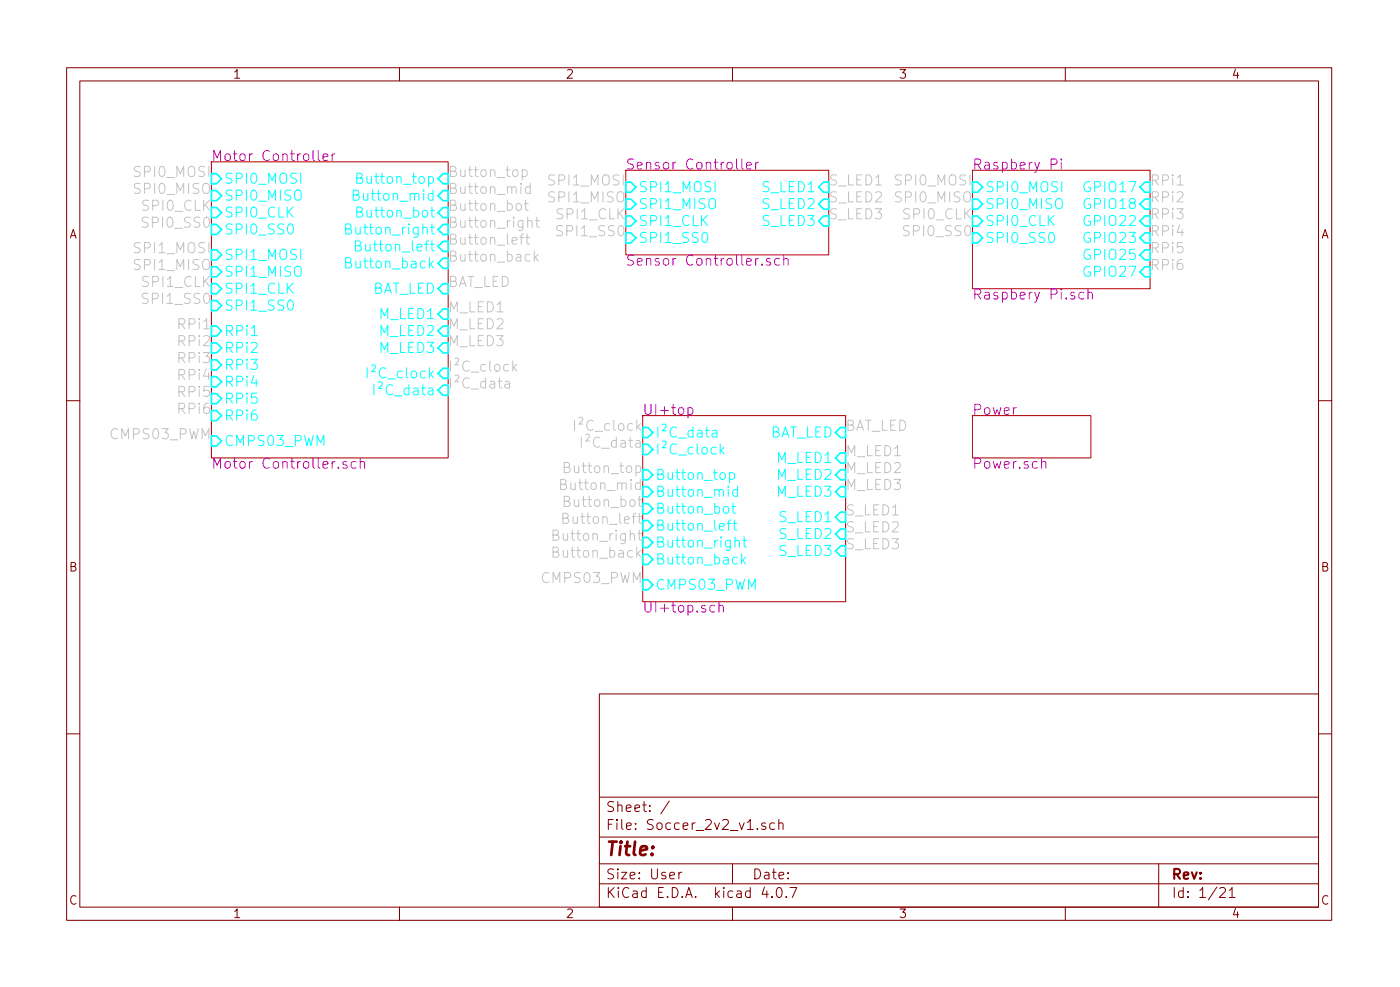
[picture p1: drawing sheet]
<svg xmlns="http://www.w3.org/2000/svg" width="210mm" height="148mm" viewBox="0 0 210 148" stroke-linecap="round" stroke-linejoin="round" font-family="sans-serif">
<g fill="none" stroke="#840000" stroke-width=".15">
<path d="M10 10.2h190v128h-190zM12 12.1h186v124.1h-186zM35.3 10.8l.3-.4v1.3M35.3 11.7h.7M60 10.2v1.9M85.2 10.5l.5-.1 .2 .1 .1 .3-.8 .9h.8M110 10.2v1.9M135.2 10.4h.8l-.4 .5a.33 .33 0 0 1 .4 .3v.3l-.3 .2h-.3l-.2-.1M160 10.2v1.9M185.5 10.4l-.3 .9h.8M185.9 10.9v.8M10.6 35.7l.4-1.2 .4 1.2"/>
<path d="M10.7 35.4h.6M198.6 35.7l.4-1.2 .4 1.2M198.7 35.4h.6M10 60.2h2M198 60.2h2M10.7 85h.5l.2-.2-.2-.3-.5-.1v1.3h.5l.2-.2a.33 .33 0 0 0-.3-.5M198.7 85h.4l.2-.1 .1-.2-.2-.2-.5-.1v1.3h.5l.2-.2a.33 .33 0 0 0-.3-.5M10 110.2h2M90 104.2h108v32h-108zM90 119.7h108M198 110.2h2M11.4 134.6a.6 .6 0 0 0-.8 .2 .6 .6 0 0 0 .1 .7 .41 .41 0 0 0 .7 .1"/>
<path d="M35.3 136.8l.3-.3v1.3M35.3 137.8h.7M60 136.2v2M85.2 136.6l.5-.1 .2 .1 .1 .2-.8 1h.8M90 132.7h108M90 129.7h108M90 125.7h108M91.4 133.2v1.5M91.4 123.7h.5M91.6 133.9l.6 .8M92.1 123h-.7v1.5M92.2 130.5l-.3-.1-.5 .1a.35 .35 0 0 0-.1 .4 .35 .35 0 0 0 .3 .2l.4 .2a.35 .35 0 0 1 .2 .4 .35 .35 0 0 1-.3 .2h-.6"/>
<path d="M92.2 120.4l-.3-.1-.5 .1a.35 .35 0 0 0-.1 .4 .35 .35 0 0 0 .3 .2l.4 .2a.35 .35 0 0 1 .2 .4 .35 .35 0 0 1-.3 .2h-.6M92.2 133.2l-.8 .9M92.7 123l-.1 .1 .1 .1v-.1v-.1v.2M92.7 123.5v1M92.8 130.4l-.1 .1 .1 .1 .1-.1-.1-.1v.2M92.8 121a.38 .38 0 0 1 .6 0v.8M92.8 120.3v1.5M92.8 130.9v1M92.9 133.2l-.1 .1 .1 .1v-.1v-.1v.2M92.9 133.7v1M93.3 130.9h.8l-.8 1h.8M93.4 123v1.3l.2 .2"/>
<path d="M94.1 121.3l.7-.1-.1-.3-.4-.1-.2 .2v.8h.2h.4M94.1 124l.7-.1-.1-.3-.4-.1-.2 .2 .1 .7 .1 .1 .4-.1M94.4 133.4a.6 .6 0 0 0-.7 0 .6 .6 0 0 0-.2 .7 .58 .58 0 0 0 .3 .6 .58 .58 0 0 0 .6-.1M94.6 131.5l.8-.2-.1-.3-.4-.1-.3 .2 .1 .8h.2h.4M95.1 133.8l.1-.1 .5 .1v.9M95.4 121.3l.7-.1-.1-.3-.4-.1-.2 .2v.8h.2h.4M95.5 124.4v.1l-.1-.1h.1v.1M95.5 123.6v.1h-.1l.1-.1v.1M95.7 134.1l-.5 .1-.2 .2 .1 .3h.1h.5M96 131.8l.1 .1h-.1h-.1l.1-.1v.1M96 131l.1 .1h-.1h-.1l.1-.1v.1M96.5 120.8h.6"/>
<path d="M96.7 120.3v1.3l.2 .2h.2M97.1 133.8l-.5-.1-.3 .3 .1 .6 .2 .1h.5M97.1 133.2v1.5M97.6 121.7l.1 .1h-.1h-.1l.1-.1v.1M97.6 120.9l.1 .1h-.1h-.1l.1-.1v.1M97.9 130.4v1.3l.2 .2h.4l.2-.2v-1.3M98.1 123.1l-.2-.1-.5 .1a.35 .35 0 0 0-.2 .4 .35 .35 0 0 0 .3 .2l.4 .2a.35 .35 0 0 1 .2 .3 .35 .35 0 0 1-.3 .3l-.6-.1M98.7 123.7a.41 .41 0 0 1 .7 .1v.4a.41 .41 0 0 1-.4 .3 .41 .41 0 0 1-.3-.3zM98.9 133.9h.5M99.6 133.2h-.7v1.5h.7M99.9 131a.37 .37 0 0 0-.5 .1v.3l.5 .1 .1 .2-.2 .2h-.4M100.3 134.6v.1h-.1l.1-.1v.1"/>
<path d="M100.5 120.3l-1.3 1.9M100.6 131.5l.7-.2-.1-.3-.4-.1-.2 .2 .1 .8h.1h.4M100.7 123.6l-.4-.1-.3 .3 .1 .6 .2 .1 .4-.1M101 133.2a.76 .76 0 0 1 .8 .8 .76 .76 0 0 1-.8 .7zM102 130.9v1M102 123.6l-.4-.1-.3 .3 .1 .6 .2 .1 .4-.1M102.4 130.9l-.3 .1-.1 .2M102.5 134.6v.1h-.1l.1-.1v.1M102.6 124l.7-.1v-.3l-.5-.1-.2 .2 .1 .7 .1 .1 .5-.1M103 134.7l.5-1.5 .5 1.5M103.1 134.3h.7M104 123.5v1"/>
<path d="M104.4 123.5l-.3 .1-.1 .2M104.5 134.6v.1h-.1l.1-.1v.1M104.5 124.7h1.2M106 123.2l.2-.2 .5 .1a.37 .37 0 0 1 .1 .6l-.9 .8h.9M107.3 123.5l.4 1 .4-1M107.5 133.2v1.5M107.6 134.2l.5 .5M108.1 133.7l-.6 .6M108.5 123.2l.3-.2 .4 .1a.37 .37 0 0 1 .1 .6l-.8 .8h.9M108.7 133.2l-.1 .1 .1 .1 .1-.1-.1-.1v.2M108.7 133.7v1M109.7 124.7h1.1"/>
<path d="M110 129.7v3M110 136.2v2M110 133.8l-.4-.1-.3 .3 .1 .6 .2 .1h.4M110.7 133.8l.1-.1 .5 .1v.9M111 123.5l.4 1 .4-1M111.3 134.1l-.5 .1-.2 .2 .1 .3h.1h.5M112.2 123.5l.5-.5v1.5M112.2 124.5h.9M112.7 133.8l-.5-.1-.2 .3v.6l.2 .1h.5M112.7 133.2v1.5M113.4 130.4a.76 .76 0 0 1 .8 .8 .76 .76 0 0 1-.8 .7zM113.7 124.4h.1l-.1 .1v-.1v.1"/>
<path d="M114.8 133.2l-.3 1h.9M114.9 131l.1-.1 .4 .1 .1 .9M115 123.6a.37 .37 0 0 0-.6 .1l.1 .3 .5 .1v.1l-.2 .3-.4-.1M115.2 133.7v1M115.5 131.3l-.5 .1-.2 .2 .1 .3h.1h.5M116 134.6v.1h-.1l.1-.1v.1M116 130.9h.6M116.2 130.4v1.3l.2 .2h.2M116.3 123.6l-.4-.1-.3 .3 .1 .6 .2 .1 .4-.1M116.8 133.3a.34 .34 0 0 1 .6 .2 .77 .77 0 0 1-.5 1.2 .97 .97 0 0 1-.1-1.4zM117 123.7a.38 .38 0 0 1 .6 0v.8M117 123v1.5"/>
<path d="M117 131.5l.7-.2v-.3l-.5-.1-.2 .2 .1 .8h.1h.5M118.1 134.6l.1 .1h-.1h-.1l.1-.1v.1M118.4 131.8v.1h-.1l.1-.1v.1M118.4 131v.1h-.1l.1-.1v.1M118.6 133.2h1.1l-.7 1.5M135.2 136.5h.8l-.4 .4a.33 .33 0 0 1 .4 .3v.3l-.3 .3h-.3l-.2-.2M160 136.2v2M174 129.7v6.5M176.4 133.2v1.5M177.7 133.8l-.4-.1-.3 .3 .1 .6 .2 .1h.4M177.7 133.2v1.5M178.4 134.6l.1 .1h-.1h-.1l.1-.1v.1"/>
<path d="M178.4 133.8l.1 .1h-.1h-.1l.1-.1v.1M180.2 133.7l.4-.5v1.5M180.2 134.7h.9M182.8 133.2l-1.3 1.9M183.2 133.4l.2-.2 .5 .1a.37 .37 0 0 1 .1 .6l-.9 .8h.9M184.6 133.7l.4-.5v1.5M184.6 134.7h.9M185.5 136.4l-.3 .9h.8M185.9 136.9v.9M199.4 134.6a.6 .6 0 0 0-.8 .2 .6 .6 0 0 0 .2 .7 .41 .41 0 0 0 .6 .1"/>
</g>
<path d="M176.4 131.2l.7-.1 .1-.2-.1-.3-.2-.2h-.5v1.5M176.7 131.2l.5 .7M177.8 131.5l.7-.2-.1-.3-.4-.1-.2 .2 .1 .8h.1h.4M179 130.9l.3 1 .4-1M180.3 131.8l.1 .1h-.1h-.1l.1-.1v.1M180.3 131l.1 .1h-.1h-.1l.1-.1v.1" fill="none" stroke="#840000" stroke-width=".3"/>
<path d="M91.5 126.3h1.1M92 126.3l-.2 2.1M93.2 127l-.2 1.4M93.3 126.3l-.1 .1v.2l.2-.2-.1-.1-.1 .3M93.9 127h.7M94.2 126.3l-.2 1.8 .1 .2 .4 .1M95.4 126.3l-.2 1.8 .2 .3M96.2 127.7l1-.2-.1-.4-.2-.1-.6 .1-.1 .2-.1 .8 .3 .3 .6-.1M97.9 128.2l.1 .1-.1 .1-.1-.1 .1-.1v.2M98.1 127.1v.1l-.1 .1-.1-.1 .2-.1-.1 .2" fill="none" stroke="#840000" stroke-width=".41"/>
<g fill="none" stroke="#c2c2c2" stroke-width=".15">
<path d="M21.1 25.1a.62 .62 0 0 0-.9 0 .36 .36 0 0 0 .3 .6 .53 .53 0 0 1 .6 .4l-.1 .2a.62 .62 0 0 1-.8 .1M21.1 27.6a.62 .62 0 0 0-.9 .1 .36 .36 0 0 0 .3 .6 .53 .53 0 0 1 .6 .3l-.1 .3a.62 .62 0 0 1-.8 .1M21.1 36.5a.62 .62 0 0 0-.9 .1 .36 .36 0 0 0 .3 .5 .53 .53 0 0 1 .6 .4l-.1 .3a.62 .62 0 0 1-.8 .1M21.1 39a.62 .62 0 0 0-.9 .1 .36 .36 0 0 0 .3 .6 .53 .53 0 0 1 .6 .3l-.1 .3a.62 .62 0 0 1-.8 .1M21.7 25.8h.6a.42 .42 0 0 0 .3-.4 .42 .42 0 0 0-.3-.4h-.6v1.5M21.7 28.3h.6a.42 .42 0 0 0 .3-.4 .42 .42 0 0 0-.3-.4h-.6v1.5M21.7 37.2h.6a.42 .42 0 0 0 .3-.4 .42 .42 0 0 0-.3-.4h-.6v1.5M21.7 39.8h.6a.42 .42 0 0 0 .3-.4 .42 .42 0 0 0-.3-.5h-.6v1.6M22.3 32.7a.62 .62 0 0 0-.9 0 .36 .36 0 0 0 .3 .6 .53 .53 0 0 1 .6 .4l-.1 .3a.62 .62 0 0 1-.8 0M22.3 30.1a.62 .62 0 0 0-.8 .1 .36 .36 0 0 0 .2 .6 .53 .53 0 0 1 .6 .3l-.1 .3a.62 .62 0 0 1-.8 .1M22.9 33.4h.6a.42 .42 0 0 0 .3-.4 .42 .42 0 0 0-.3-.4h-.6v1.5M22.9 30.9h.6a.42 .42 0 0 0 .3-.4 .42 .42 0 0 0-.3-.4h-.6v1.5"/>
<path d="M23.2 25v1.5M23.2 27.5v1.5M23.2 36.4v1.5M23.2 38.9v1.6M23.9 36.8l.4-.4v1.5M23.9 39.4l.4-.5v1.6M23.9 37.9h.9M24 27.7a.36 .36 0 0 1 .4-.2 .36 .36 0 0 1 .3 .3 .77 .77 0 0 1-.4 1.2 .89 .89 0 0 1-.3-1.3zM24.1 25.1a.36 .36 0 0 1 .6 .2 .77 .77 0 0 1-.4 1.2 .98 .98 0 0 1-.2-1.4zM24.4 32.6v1.5M24.5 30.1v1.5M25 26.7h1.2"/>
<path d="M25 29.2h1.2M25 38.1h1.2M25.2 32.7a.36 .36 0 0 1 .4-.1 .36 .36 0 0 1 .3 .3 .77 .77 0 0 1-.4 1.2 .89 .89 0 0 1-.3-1.4zM25.3 30.2a.36 .36 0 0 1 .4-.1 .36 .36 0 0 1 .2 .3 .77 .77 0 0 1-.4 1.2 .89 .89 0 0 1-.2-1.4zM26.2 34.3h1.2M26.3 31.7h1.2M26.6 26.5v-1.5l.5 1.1 .5-1.1v1.5M26.6 29v-1.5l.5 1.1 .5-1.1v1.5M26.6 37.9v-1.5l.5 1.1 .5-1.1v1.5M28.3 27.5v1.5M28.3 38.9v1.6M28.5 25.1a.5 .5 0 0 1 .5-.1 .5 .5 0 0 1 .3 .5l-.1 .8a.53 .53 0 0 1-.6 .2 .53 .53 0 0 1-.4-.5v-.5z"/>
<path d="M28.5 36.5a.5 .5 0 0 1 .5-.1 .5 .5 0 0 1 .3 .5l-.1 .8a.53 .53 0 0 1-.6 .2 .53 .53 0 0 1-.4-.5v-.5zM28.6 32.7a.62 .62 0 0 0-.8 0 .36 .36 0 0 0 .2 .6 .53 .53 0 0 1 .6 .4l-.1 .3a.62 .62 0 0 1-.8 0M28.7 30.2a.62 .62 0 0 0-.8 0 .62 .62 0 0 0-.2 .7 .58 .58 0 0 0 .3 .6 .58 .58 0 0 0 .7-.1M29.3 30.1v1.5h.8M29.9 27.6a.62 .62 0 0 0-.8 .1 .36 .36 0 0 0 .2 .6 .53 .53 0 0 1 .6 .3l-.1 .3a.62 .62 0 0 1-.8 .1M29.9 39a.62 .62 0 0 0-.8 .1 .36 .36 0 0 0 .2 .6 .53 .53 0 0 1 .6 .3l-.1 .3a.62 .62 0 0 1-.8 .1M30 32.7a.62 .62 0 0 0-.8 0 .36 .36 0 0 0 .2 .6 .53 .53 0 0 1 .6 .4l-.1 .3a.62 .62 0 0 1-.8 0M30.5 39.2a.5 .5 0 0 1 .6-.3 .5 .5 0 0 1 .3 .6v.8a.53 .53 0 0 1-.6 .2 .53 .53 0 0 1-.4-.5zM30.6 30.1v1.5M30.7 27.6a.5 .5 0 0 1 .5 0 .5 .5 0 0 1 .2 .4v.8a.53 .53 0 0 1-.6 .2 .53 .53 0 0 1-.4-.5v-.5zM30.7 25.1a.62 .62 0 0 0-.8 0 .36 .36 0 0 0 .2 .6 .53 .53 0 0 1 .6 .4v.2a.62 .62 0 0 1-.9 .1M30.7 32.7a.36 .36 0 0 1 .4-.1 .36 .36 0 0 1 .3 .3 .77 .77 0 0 1-.4 1.2 .89 .89 0 0 1-.3-1.4z"/>
<path d="M30.7 36.5a.62 .62 0 0 0-.8 .1 .36 .36 0 0 0 .2 .5 .53 .53 0 0 1 .6 .4v.3a.62 .62 0 0 1-.9 .1M30.8 30.7l.7 .9M31.4 25v1.5M31.4 36.4v1.5M31.5 30.1l-.9 .8M67.7 25.7l.6-.1a.36 .36 0 0 0 .2-.3 .36 .36 0 0 0-.3-.3h-.5v1.5h.5a.4 .4 0 0 0 .4-.3 .4 .4 0 0 0-.2-.4l-.2-.1M67.7 28.3l.6-.1a.36 .36 0 0 0 .2-.4 .36 .36 0 0 0-.3-.3h-.5v1.5h.5a.4 .4 0 0 0 .4-.3 .4 .4 0 0 0-.2-.4h-.2M67.7 30.8l.6-.1a.36 .36 0 0 0 .2-.4 .36 .36 0 0 0-.3-.2h-.5v1.5h.5a.4 .4 0 0 0 .4-.3 .4 .4 0 0 0-.2-.4l-.2-.1M67.7 33.3h.6a.36 .36 0 0 0 .2-.4 .36 .36 0 0 0-.3-.3h-.5v1.5h.5a.4 .4 0 0 0 .4-.3 .4 .4 0 0 0-.2-.4l-.2-.1M67.7 35.9l.6-.1a.36 .36 0 0 0 .2-.4 .36 .36 0 0 0-.3-.3h-.5v1.6h.5a.4 .4 0 0 0 .4-.3 .4 .4 0 0 0-.2-.5h-.2M67.7 38.4l.6-.1a.36 .36 0 0 0 .2-.3 .36 .36 0 0 0-.3-.3h-.5v1.5h.5a.4 .4 0 0 0 .4-.3 .4 .4 0 0 0-.2-.4l-.2-.1M69.2 25.5v.8a.38 .38 0 0 0 .6 0"/>
<path d="M69.2 28v.8a.38 .38 0 0 0 .6 .1M69.2 30.6v.8a.38 .38 0 0 0 .6 0M69.2 33.1v.8a.38 .38 0 0 0 .6 .1M69.2 35.6v.9a.38 .38 0 0 0 .6 0M69.2 38.2v.8a.38 .38 0 0 0 .6 0M69.8 25.5v1M69.8 28v1M69.8 30.6v1M69.8 33.1v1M69.8 35.6v1.1M69.8 38.2v1M70.4 25.5h.5"/>
<path d="M70.4 28h.5M70.4 30.6h.5M70.4 33.1h.5M70.4 35.6h.5M70.4 38.2h.5M70.6 25v1.3v.1l.3 .1M70.6 27.5v1.3v.2h.3M70.6 30.1v1.3v.1l.3 .1M70.6 32.6v1.3v.1l.3 .1M70.6 35.1v1.4v.1l.3 .1M70.6 37.7v1.3v.1l.3 .1M71.2 25.5h.6"/>
<path d="M71.2 28h.6M71.2 30.6h.6M71.2 33.1h.6M71.2 35.6h.6M71.2 38.2h.6M71.4 25v1.3l.1 .1 .3 .1M71.4 27.5v1.3l.1 .2h.3M71.4 30.1v1.3l.1 .1 .3 .1M71.4 32.6v1.3l.1 .1 .3 .1M71.4 35.1v1.4l.1 .1 .3 .1M71.4 37.7v1.3l.1 .1 .3 .1M72.3 25.6a.42 .42 0 0 1 .4-.1 .42 .42 0 0 1 .3 .3l-.1 .5a.42 .42 0 0 1-.7-.1z"/>
<path d="M72.3 28.2a.42 .42 0 0 1 .4-.2 .42 .42 0 0 1 .3 .3l-.1 .6a.42 .42 0 0 1-.7-.1zM72.3 33.3a.42 .42 0 0 1 .4-.2 .42 .42 0 0 1 .3 .3l-.1 .6a.42 .42 0 0 1-.7-.2zM72.3 35.8a.42 .42 0 0 1 .4-.2 .42 .42 0 0 1 .3 .3l-.1 .6a.42 .42 0 0 1-.7-.1zM72.3 38.3a.42 .42 0 0 1 .4-.1 .42 .42 0 0 1 .3 .3l-.1 .5a.42 .42 0 0 1-.7-.1zM72.4 30.6a.42 .42 0 0 1 .6 .3l-.1 .5a.42 .42 0 0 1-.7-.1v-.4zM73.7 25.6a.38 .38 0 0 1 .6 .1v.8M73.7 28.2a.38 .38 0 0 1 .6 .1v.7M73.7 30.7a.38 .38 0 0 1 .6 .1v.8M73.7 33.3a.38 .38 0 0 1 .6 0v.8M73.7 35.8a.38 .38 0 0 1 .6 .1v.8M73.7 38.3a.38 .38 0 0 1 .6 .1v.8M73.7 25.5v1"/>
<path d="M73.7 28v1M73.7 30.6v1M73.7 33.1v1M73.7 35.6v1.1M73.7 38.2v1M74.7 26.7h1.1M74.7 29.2h1.1M74.7 31.7h1.1M74.7 34.3h1.1M74.7 36.8h1.1M74.7 39.4h1.1M76 25.5h.6"/>
<path d="M76.2 25v1.3l.1 .1 .3 .1M76.2 28.2a.38 .38 0 0 1 .7 .1v.7M76.2 30.6a.48 .48 0 0 1 .7 .1v.6a.48 .48 0 0 1-.7 .2M76.2 35.1v1.4l.2 .2M76.2 38.3a.48 .48 0 0 1 .7 0v.6a.48 .48 0 0 1-.7 .2M76.2 28v1M76.2 30.1v1.5M76.2 33.1v1M76.2 37.7v1.5M76.6 33.1l-.2 .1-.2 .2M76.9 28.3a.35 .35 0 0 1 .3-.3 .35 .35 0 0 1 .3 .3v.7M76.9 36.2l.7-.2v-.3l-.5-.1-.2 .3 .1 .7 .1 .1 .5-.1"/>
<path d="M77.1 25.6a.42 .42 0 0 1 .4-.1 .42 .42 0 0 1 .3 .3l-.1 .5a.42 .42 0 0 1-.7-.1zM77.1 32.6v.1h.1l-.1-.1v.1M77.1 33.1v1M77.6 38.3l.1-.1 .5 .1v.9M77.6 30.6a.42 .42 0 0 1 .7 .3l-.1 .5a.42 .42 0 0 1-.7-.1v-.4zM78.1 35.6h.6M78.2 27.5v.1v.1l.1-.1-.1-.1v.2M78.2 38.5l-.5 .1a.3 .3 0 0 0-.2 .3 .3 .3 0 0 0 .2 .3l.5-.1M78.2 28v1M78.4 25.6a.48 .48 0 0 1 .7 0l.1 .6a.48 .48 0 0 1-.8 .2M78.4 25.5v1.5M78.5 33.1v1.4a.4 .4 0 0 1-.6 .1"/>
<path d="M78.5 33.2a.48 .48 0 0 0-.6 .1l-.1 .5a.48 .48 0 0 0 .7 .2M78.7 35.1l-.3 .1-.1 .2v1.3M78.7 30.6h.6M78.9 30.1v1.3l.1 .1 .3 .1M78.9 35.6h.6M79.1 35.1v1.4l.1 .1 .3 .1M79.2 33.3a.38 .38 0 0 1 .7 0v.8M79.2 32.6v1.5M79.6 38.3a.48 .48 0 0 0-.7 0v.6a.48 .48 0 0 0 .7 .2M79.6 28.1a.48 .48 0 0 0-.6 .1l-.1 .6a.48 .48 0 0 0 .7 .2M79.6 27.5v1.5M80.2 37.7v1.5"/>
<path d="M80.4 38.6l.4 .6M80.4 33.1h.6M80.6 32.6v1.3l.1 .1 .3 .1M80.8 38.2l-.6 .6M83.3 26.3a.62 .62 0 0 0-.8 .1 .36 .36 0 0 0 .2 .6 .53 .53 0 0 1 .6 .3l-.1 .3a.62 .62 0 0 1-.8 .1M83.3 28.9a.62 .62 0 0 0-.8 0 .36 .36 0 0 0 .2 .6 .53 .53 0 0 1 .6 .4l-.1 .3a.62 .62 0 0 1-.8 0M83.9 27.1h.6a.42 .42 0 0 0 .3-.4 .42 .42 0 0 0-.3-.5h-.6v1.6M83.9 29.6h.6a.42 .42 0 0 0 .3-.4 .42 .42 0 0 0-.3-.4h-.6v1.5M84.5 33.9a.62 .62 0 0 0-.8 .1 .36 .36 0 0 0 .2 .6 .53 .53 0 0 1 .6 .4l-.1 .2a.62 .62 0 0 1-.8 .1M84.5 31.4a.62 .62 0 0 0-.8 .1 .36 .36 0 0 0 .2 .6 .53 .53 0 0 1 .6 .3v.3a.62 .62 0 0 1-.9 .1M85.1 34.7h.6a.42 .42 0 0 0 .3-.4 .42 .42 0 0 0-.3-.4h-.6v1.5M85.2 32.1h.6a.42 .42 0 0 0 .3-.4 .42 .42 0 0 0-.3-.4h-.6v1.6"/>
<path d="M85.4 26.2v1.6M85.4 28.8v1.5M86.1 26.7l.5-.5v1.6M86.1 29.2l.5-.4v1.5M86.1 27.8h.9M86.1 30.3h.9M86.6 33.9v1.5M86.7 31.3v1.6M87.3 27.9h1.1M87.3 30.5h1.1M87.3 34.3l.5-.4v1.5M87.3 35.4h.9"/>
<path d="M87.4 31.8l.4-.5v1.6M87.4 32.9h.8M88.5 35.5h1.1M88.5 33h1.2M88.8 27.8v-1.6l.5 1.1 .5-1.1v1.6M88.8 30.3v-1.5l.5 1.1 .5-1.1v1.5M90.6 26.5a.5 .5 0 0 1 .5-.3 .5 .5 0 0 1 .4 .6l-.1 .8a.53 .53 0 0 1-.6 .2 .53 .53 0 0 1-.3-.5zM90.6 28.8v1.5M90.8 33.9a.62 .62 0 0 0-.8 .1 .36 .36 0 0 0 .2 .6 .53 .53 0 0 1 .6 .4l-.1 .2a.62 .62 0 0 1-.8 .1M90.9 31.5a.62 .62 0 0 0-.7 0 .62 .62 0 0 0-.2 .7 .58 .58 0 0 0 .3 .6 .58 .58 0 0 0 .6-.1M91.6 31.3v1.6h.7M92.1 28.9a.62 .62 0 0 0-.8 0 .36 .36 0 0 0 .2 .6 .53 .53 0 0 1 .6 .4l-.1 .3a.62 .62 0 0 1-.8 0"/>
<path d="M92.3 33.9a.62 .62 0 0 0-.9 .1 .36 .36 0 0 0 .3 .6 .53 .53 0 0 1 .6 .4l-.1 .2a.62 .62 0 0 1-.8 .1M92.8 31.3v1.6M92.9 28.9a.5 .5 0 0 1 .5-.1 .5 .5 0 0 1 .3 .5l-.1 .8a.53 .53 0 0 1-.6 .2 .53 .53 0 0 1-.3-.5v-.5zM93 26.3a.62 .62 0 0 0-.8 .1 .36 .36 0 0 0 .2 .6 .53 .53 0 0 1 .6 .3l-.1 .3a.62 .62 0 0 1-.8 .1M93 33.9a.36 .36 0 0 1 .6 .3 .77 .77 0 0 1-.4 1.2 .98 .98 0 0 1-.2-1.5zM93 32l.7 .9M93.6 26.2v1.6M93.7 31.3l-.9 .9M125.6 26.3a.62 .62 0 0 0-.8 .1 .36 .36 0 0 0 .2 .6 .53 .53 0 0 1 .6 .3v.3a.62 .62 0 0 1-.9 .1M125.6 28.9a.62 .62 0 0 0-.8 0 .36 .36 0 0 0 .2 .6 .53 .53 0 0 1 .6 .4v.3a.62 .62 0 0 1-.9 0M125.6 31.4a.62 .62 0 0 0-.8 .1 .36 .36 0 0 0 .2 .6 .53 .53 0 0 1 .6 .3v.3a.62 .62 0 0 1-.9 .1M125.9 27.9h1.2"/>
<path d="M125.9 30.5h1.2M125.9 33h1.2M127.4 26.2v1.6h.8M127.4 28.8v1.5h.8M127.4 31.3v1.6h.8M128.7 27h.5M128.7 29.5h.5M128.7 32.1h.5M129.4 26.2h-.7v1.6h.7M129.4 28.8h-.7v1.5h.7M129.4 31.3h-.7v1.6h.7M130 26.2a.77 .77 0 0 1 .9 .8 .77 .77 0 0 1-.9 .8z"/>
<path d="M130 28.8a.77 .77 0 0 1 .9 .7 .77 .77 0 0 1-.9 .8zM130 31.3a.77 .77 0 0 1 .9 .8 .77 .77 0 0 1-.9 .8zM131.4 31.3h1l-.5 .6 .3 .1 .2 .2-.1 .5-.2 .2h-.5l-.2-.2M131.5 26.7l.5-.5v1.6M131.5 28.9l.2-.1h.4l.2 .1 .1 .3-.1 .2-.9 .9h1M131.5 27.8h.9M135.4 26.3a.62 .62 0 0 0-.9 .1 .36 .36 0 0 0 .3 .6 .53 .53 0 0 1 .6 .3l-.1 .3a.62 .62 0 0 1-.8 .1M135.4 28.9a.62 .62 0 0 0-.9 0 .36 .36 0 0 0 .3 .6 .53 .53 0 0 1 .6 .4l-.1 .3a.62 .62 0 0 1-.8 0M136 27.1h.6a.42 .42 0 0 0 .3-.4 .42 .42 0 0 0-.3-.5h-.6v1.6M136 29.6h.6a.42 .42 0 0 0 .3-.4 .42 .42 0 0 0-.3-.4h-.6v1.5M136.6 33.9a.62 .62 0 0 0-.9 .1 .36 .36 0 0 0 .3 .6 .53 .53 0 0 1 .6 .4l-.1 .2a.62 .62 0 0 1-.8 .1M136.6 31.4a.62 .62 0 0 0-.8 .1 .36 .36 0 0 0 .2 .6 .53 .53 0 0 1 .6 .3l-.1 .3a.62 .62 0 0 1-.8 .1"/>
<path d="M137.2 34.7h.6a.42 .42 0 0 0 .3-.4 .42 .42 0 0 0-.3-.4h-.6v1.5M137.2 32.1h.6a.42 .42 0 0 0 .3-.4 .42 .42 0 0 0-.3-.4h-.6v1.6M137.5 26.2v1.6M137.5 28.8v1.5M138.3 26.4a.36 .36 0 0 1 .4-.1 .36 .36 0 0 1 .3 .3 .77 .77 0 0 1-.4 1.2 .89 .89 0 0 1-.3-1.4zM138.3 28.9a.36 .36 0 0 1 .4-.1 .36 .36 0 0 1 .3 .3 .77 .77 0 0 1-.4 1.2 .89 .89 0 0 1-.3-1.4zM138.7 33.9v1.5M138.8 31.3v1.6M139.3 27.9h1.2M139.3 30.5h1.2M139.5 34a.36 .36 0 0 1 .4-.1 .36 .36 0 0 1 .3 .3 .77 .77 0 0 1-.4 1.2 .89 .89 0 0 1-.3-1.4zM139.6 31.5a.36 .36 0 0 1 .4-.2 .36 .36 0 0 1 .2 .3 .77 .77 0 0 1-.4 1.3 .89 .89 0 0 1-.2-1.4z"/>
<path d="M140.5 35.5h1.2M140.6 33h1.2M140.9 27.8v-1.6l.5 1.1 .5-1.1v1.6M140.9 30.3v-1.5l.5 1.1 .5-1.1v1.5M142.6 26.5a.5 .5 0 0 1 .6-.3 .5 .5 0 0 1 .4 .6l-.1 .8a.53 .53 0 0 1-.6 .2 .53 .53 0 0 1-.4-.5zM142.6 28.8v1.5M142.9 33.9a.62 .62 0 0 0-.8 .1 .36 .36 0 0 0 .2 .6 .53 .53 0 0 1 .6 .4l-.1 .2a.62 .62 0 0 1-.8 .1M143 31.5a.62 .62 0 0 0-.8 0 .62 .62 0 0 0-.2 .7 .58 .58 0 0 0 .3 .6 .58 .58 0 0 0 .7-.1M143.6 31.3v1.6h.8M144.2 28.9a.62 .62 0 0 0-.8 0 .36 .36 0 0 0 .2 .6 .53 .53 0 0 1 .6 .4l-.1 .3a.62 .62 0 0 1-.8 0M144.3 33.9a.62 .62 0 0 0-.8 .1 .36 .36 0 0 0 .2 .6 .53 .53 0 0 1 .6 .4l-.1 .2a.62 .62 0 0 1-.8 .1M144.9 31.3v1.6"/>
<path d="M145 28.9a.5 .5 0 0 1 .5-.1 .5 .5 0 0 1 .2 .5v.8a.53 .53 0 0 1-.6 .2 .53 .53 0 0 1-.4-.5v-.5zM145 26.3a.62 .62 0 0 0-.8 .1 .36 .36 0 0 0 .2 .6 .53 .53 0 0 1 .6 .3v.3a.62 .62 0 0 1-.9 .1M145 34a.36 .36 0 0 1 .4-.1 .36 .36 0 0 1 .3 .3 .77 .77 0 0 1-.4 1.2 .89 .89 0 0 1-.3-1.4zM145.1 32l.7 .9M145.7 26.2v1.6M145.8 31.3l-.9 .9M173.1 27.1h.6a.42 .42 0 0 0 .3-.4 .42 .42 0 0 0-.3-.5h-.6v1.6M173.1 29.6h.6a.42 .42 0 0 0 .3-.4 .42 .42 0 0 0-.3-.4h-.6v1.5M173.1 32.1h.6a.42 .42 0 0 0 .3-.4 .42 .42 0 0 0-.3-.4h-.6v1.6M173.1 34.7h.6a.42 .42 0 0 0 .3-.4 .42 .42 0 0 0-.3-.4h-.6v1.5M173.1 37.2h.6a.42 .42 0 0 0 .3-.4 .42 .42 0 0 0-.3-.4h-.6v1.5M173.1 39.8h.6a.42 .42 0 0 0 .3-.4 .42 .42 0 0 0-.3-.5h-.6v1.6"/>
<path d="M173.5 27.1l.5 .7M173.5 29.6l.5 .7M173.5 32.1l.5 .8M173.5 34.7l.5 .7M173.5 37.2l.5 .7M173.5 39.8l.5 .7M174.6 27.1h.6a.42 .42 0 0 0 .3-.4 .42 .42 0 0 0-.3-.5h-.6v1.6M174.6 29.6h.6a.42 .42 0 0 0 .3-.4 .42 .42 0 0 0-.3-.4h-.6v1.5M174.6 32.1h.6a.42 .42 0 0 0 .3-.4 .42 .42 0 0 0-.3-.4h-.6v1.6M174.6 34.7h.6a.42 .42 0 0 0 .3-.4 .42 .42 0 0 0-.3-.4h-.6v1.5M174.6 37.2h.6a.42 .42 0 0 0 .3-.4 .42 .42 0 0 0-.3-.4h-.6v1.5M174.6 39.8h.6a.42 .42 0 0 0 .3-.4 .42 .42 0 0 0-.3-.5h-.6v1.6"/>
<path d="M176.1 26.2l-.1 .1 .1 .1 .1-.1-.1-.1v.2M176.1 28.8l-.1 .1h.1h.1l-.1-.1v.1M176.1 31.3l-.1 .1 .1 .1 .1-.1-.1-.1v.2M176.1 33.9h-.1l.1 .1 .1-.1h-.1v.1M176.1 36.4l-.1 .1 .1 .1 .1-.1-.1-.1v.2M176.1 38.9l-.1 .1 .1 .1 .1-.1-.1-.1v.2M176.1 26.8v1M176.1 29.3v1M176.1 31.8v1.1M176.1 34.4v1M176.1 36.9v1M176.1 39.5v1"/>
<path d="M176.7 31.3h1l-.5 .6 .3 .1 .2 .2-.1 .5-.2 .2h-.5l-.2-.2M176.8 26.7l.4-.5v1.6M176.8 28.9l.2-.1h.4l.2 .1 .1 .3-.1 .2-.9 .9h1M176.8 27.8h.9M177.2 33.8l-.4 1.1h.9M177.5 38.9a.62 .62 0 0 0-.7 .7v.6a.48 .48 0 0 0 .4 .3 .48 .48 0 0 0 .5-.3v-.4a.48 .48 0 0 0-.5-.3 .48 .48 0 0 0-.4 .3M177.5 34.4v1M177.6 36.4h-.7l-.1 .7 .2-.1 .5 .1 .2 .2v.4l-.3 .2h-.4l-.2-.1M22.3 44.1a.62 .62 0 0 0-.9 .1 .36 .36 0 0 0 .3 .6 .53 .53 0 0 1 .6 .3l-.1 .3a.62 .62 0 0 1-.8 .1M22.3 41.6a.62 .62 0 0 0-.8 0 .36 .36 0 0 0 .2 .6 .53 .53 0 0 1 .6 .4l-.1 .3a.62 .62 0 0 1-.8 0M22.9 44.8h.6a.42 .42 0 0 0 .3-.4 .42 .42 0 0 0-.3-.4h-.6v1.6M22.9 42.3h.6a.42 .42 0 0 0 .3-.4 .42 .42 0 0 0-.3-.4h-.6v1.5"/>
<path d="M23.9 40.5h.9M24.4 44v1.6M24.5 41.5v1.5M25 40.6h1.2M25.1 44.5l.4-.5v1.6M25.1 45.6h.9M25.1 41.9l.5-.4v1.5M25.1 43h.9M26.2 45.7h1.2M26.3 43.2h1.2M26.6 40.5v-1.6l.5 1.1 .5-1.1v1.6M26.9 48.6h.6a.42 .42 0 0 0 .3-.4 .42 .42 0 0 0-.3-.4h-.6v1.6"/>
<path d="M26.9 51.2h.6a.42 .42 0 0 0 .3-.4 .42 .42 0 0 0-.3-.4h-.6v1.5M26.9 53.7h.6a.42 .42 0 0 0 .3-.4 .42 .42 0 0 0-.3-.4h-.6v1.5M26.9 56.3h.6a.42 .42 0 0 0 .3-.4 .42 .42 0 0 0-.3-.4h-.6v1.5M26.9 58.8h.6a.42 .42 0 0 0 .3-.4 .42 .42 0 0 0-.3-.4h-.6v1.5M27.3 48.6l.5 .8M27.3 51.2l.5 .7M27.3 53.7l.5 .7M27.3 56.3l.5 .7M27.3 58.8l.5 .7M28.4 48.6h.6a.42 .42 0 0 0 .3-.4 .42 .42 0 0 0-.3-.4h-.6v1.6M28.4 51.2h.6a.42 .42 0 0 0 .3-.4 .42 .42 0 0 0-.3-.4h-.6v1.5M28.4 53.7h.6a.42 .42 0 0 0 .3-.4 .42 .42 0 0 0-.3-.4h-.6v1.5"/>
<path d="M28.4 56.3h.6a.42 .42 0 0 0 .3-.4 .42 .42 0 0 0-.3-.4h-.6v1.5M28.4 58.8h.6a.42 .42 0 0 0 .3-.4 .42 .42 0 0 0-.3-.4h-.6v1.5M28.6 44.1a.62 .62 0 0 0-.8 .1 .36 .36 0 0 0 .2 .6 .53 .53 0 0 1 .6 .3l-.1 .3a.62 .62 0 0 1-.8 .1M28.7 41.6a.62 .62 0 0 0-.8 0 .62 .62 0 0 0-.2 .8 .58 .58 0 0 0 .3 .5 .58 .58 0 0 0 .7 0M29.3 41.5v1.5h.8M29.9 47.8l-.1 .1 .1 .1 .1-.1-.1-.1v.2M29.9 50.4l-.1 .1h.1h.1l-.1-.1v.1M29.9 52.9l-.1 .1 .1 .1 .1-.1-.1-.1v.2M29.9 55.5h-.1l.1 .1 .1-.1h-.1v.1M29.9 58l-.1 .1h.1h.1l-.1-.1v.1M29.9 48.3v1.1M29.9 50.9v1"/>
<path d="M29.9 53.4v1M29.9 56v1M29.9 58.5v1M30 44.1a.62 .62 0 0 0-.8 .1 .36 .36 0 0 0 .2 .6 .53 .53 0 0 1 .6 .3l-.1 .3a.62 .62 0 0 1-.8 .1M30.5 52.9h1l-.5 .6 .3 .1 .2 .2-.1 .5-.2 .1h-.5l-.2-.1M30.6 48.3l.4-.5v1.6M30.6 50.5l.2-.1h.4l.2 .1 .1 .3-.1 .2-.9 .9h1M30.6 41.5v1.5M30.6 49.4h.9M30.8 44.1a.36 .36 0 0 1 .6 .2 .77 .77 0 0 1-.4 1.3 .98 .98 0 0 1-.2-1.5zM30.8 42.1l.7 .9M31 55.4l-.4 1.1h.9"/>
<path d="M31.3 56v1M31.4 58h-.7l-.1 .7 .2-.1 .5 .1 .2 .2v.3l-.3 .3h-.4l-.2-.1M31.5 41.5l-.9 .9M67.7 46.8v-1.5l.5 1.1 .5-1.1v1.5M67.7 49.4v-1.6l.5 1.1 .5-1.1v1.6M67.7 51.9v-1.5l.5 1.1 .5-1.1v1.5M67.7 42.2l.6-.1a.36 .36 0 0 0 .2-.3 .36 .36 0 0 0-.3-.3h-.5v1.5h.5a.4 .4 0 0 0 .4-.3 .4 .4 0 0 0-.2-.4l-.2-.1M67.7 54.2v1.5M67.7 56.7v1.6M68.3 53.8h.4a.31 .31 0 0 1 .1 .5l-.5 .5h.6M68.3 56.4l.4-.1a.31 .31 0 0 1 .1 .5l-.5 .5h.6M69 43l.5-1.5 .5 1.5"/>
<path d="M69.1 47h1.1M69.1 49.5h1.1M69.1 52.1h1.1M69.1 42.6h.7M70.3 41.5h.8M70.5 54.3a.62 .62 0 0 0-.8 0 .62 .62 0 0 0-.2 .8 .58 .58 0 0 0 .3 .5 .58 .58 0 0 0 .7 0M70.5 56.9a.62 .62 0 0 0-.8 0 .62 .62 0 0 0-.2 .7 .58 .58 0 0 0 .3 .6 .58 .58 0 0 0 .7-.1M70.6 45.3v1.5h.7M70.6 47.8v1.6h.7M70.6 50.4v1.5h.7M70.7 41.5v1.5M70.7 55.9h1.2"/>
<path d="M70.7 58.4h1.2M71.3 43.2h1.2M71.8 46h.5M71.8 48.6h.5M71.8 51.1h.5M72.6 45.3h-.8v1.5h.8M72.6 47.8h-.8v1.6h.8M72.6 50.4h-.8v1.5h.8M72.8 41.5v1.5h.8M72.9 54.8a.48 .48 0 0 0-.6 0l-.1 .6a.48 .48 0 0 0 .7 .2M72.9 57.3a.48 .48 0 0 0-.6 .1l-.1 .6a.48 .48 0 0 0 .7 .2M72.9 56.7v1.6"/>
<path d="M73.2 45.3a.77 .77 0 0 1 .9 .8 .77 .77 0 0 1-.9 .7zM73.2 47.8a.77 .77 0 0 1 .9 .8 .77 .77 0 0 1-.9 .8zM73.2 50.4a.77 .77 0 0 1 .9 .7 .77 .77 0 0 1-.9 .8zM73.6 54.2v1.3l.2 .2M73.6 57.3l.2-.1 .4 .1 .1 1M74.1 42.2h.5M74.3 57.6l-.5 .1a.3 .3 0 0 0-.2 .3 .3 .3 0 0 0 .2 .3l.5-.1M74.3 54.8a.42 .42 0 0 1 .5-.1 .42 .42 0 0 1 .3 .3l-.1 .6a.42 .42 0 0 1-.7-.2zM74.6 50.4h.9l-.5 .6h.4l.1 .2v.5l-.3 .2h-.4l-.2-.2M74.7 45.7l.4-.4v1.5M74.7 48l.2-.2h.3l.3 .2v.3v.2l-.9 .9h.9M74.7 46.8h.8"/>
<path d="M74.8 41.5h-.7v1.5h.7M74.8 57.2h.6M75 56.7v1.3l.1 .2 .3 .1M75.4 41.5a.77 .77 0 0 1 .9 .7 .77 .77 0 0 1-.9 .8zM75.9 57.3l.1-.1 .5 .1v1M76.4 54.8a.48 .48 0 0 0-.7 0l-.1 .6a.48 .48 0 0 0 .8 .2M76.5 57.6l-.5 .1a.3 .3 0 0 0-.2 .3 .3 .3 0 0 0 .2 .3l.5-.1M77 54.2v1.5M77.2 55.1l.4 .6M77.6 54.7l-.6 .6M17.7 64.5a.62 .62 0 0 0-.8 0 .62 .62 0 0 0-.2 .7 .58 .58 0 0 0 .3 .6 .58 .58 0 0 0 .7-.1M18.3 65.9v-1.6l.5 1.1 .5-1.1v1.6"/>
<path d="M20 65.2h.6a.42 .42 0 0 0 .3-.4 .42 .42 0 0 0-.3-.5h-.6v1.6M22.4 64.4a.62 .62 0 0 0-.8 .1 .36 .36 0 0 0 .2 .6 .53 .53 0 0 1 .6 .3l-.1 .3a.62 .62 0 0 1-.8 .1M23.2 64.4a.36 .36 0 0 1 .5 .3 .77 .77 0 0 1-.4 1.2 .98 .98 0 0 1-.1-1.5zM24.3 64.3h1l-.5 .6 .3 .1 .2 .2-.1 .5-.2 .2h-.5l-.2-.2M25.6 66h1.1M26.9 61.3h.6a.42 .42 0 0 0 .3-.4 .42 .42 0 0 0-.3-.4h-.6v1.6M27.1 65.2h.6a.42 .42 0 0 0 .3-.4 .42 .42 0 0 0-.3-.5h-.6v1.6M27.3 61.3l.5 .8M28.4 61.3h.6a.42 .42 0 0 0 .3-.4 .42 .42 0 0 0-.3-.4h-.6v1.6M28.5 64.3l.3 1.6 .3-1.1 .3 1.1 .4-1.6M29.9 60.5l-.1 .1 .1 .1 .1-.1-.1-.1v.2M29.9 61v1.1"/>
<path d="M30.4 65.9v-1.6l.5 1.1 .5-1.1v1.6M31.3 60.5a.62 .62 0 0 0-.7 .7v.6a.48 .48 0 0 0 .4 .3 .48 .48 0 0 0 .5-.3v-.4a.48 .48 0 0 0-.5-.3 .48 .48 0 0 0-.4 .3M84.2 72.7l.7-.1a.36 .36 0 0 0 .1-.4 .36 .36 0 0 0-.3-.2h-.5v1.5h.6a.4 .4 0 0 0 .3-.3 .4 .4 0 0 0-.2-.4l-.2-.1M84.5 77.8l.7-.1a.36 .36 0 0 0 .1-.4 .36 .36 0 0 0-.3-.3h-.5v1.6h.6a.4 .4 0 0 0 .3-.3 .4 .4 0 0 0-.1-.4l-.3-.1M84.7 70.2l.7-.1a.36 .36 0 0 0 .1-.4 .36 .36 0 0 0-.3-.3h-.5v1.6h.6a.4 .4 0 0 0 .3-.4 .4 .4 0 0 0-.1-.4h-.3M84.7 75.2h.7a.36 .36 0 0 0 .1-.4 .36 .36 0 0 0-.3-.3h-.5v1.5h.6a.4 .4 0 0 0 .3-.3 .4 .4 0 0 0-.1-.4l-.3-.1M85.7 72.5v.8a.38 .38 0 0 0 .7 0M86 79.6v1.3v.1l.3 .1M86.1 77.6v.8a.38 .38 0 0 0 .6 0M86.3 69.9v.8a.38 .38 0 0 0 .6 .1M86.3 75v.8a.38 .38 0 0 0 .6 .1M86.3 63.1v1.5"/>
<path d="M86.4 72.5v1M86.7 77.6v1M86.8 79.6v1.3l.1 .1 .3 .1M86.9 72.5h.6M86.9 69.9v1.1M86.9 75v1M86.9 62.7l.4-.1a.32 .32 0 0 1 .2 .6l-.6 .5h.6M87.1 72v1.3l.1 .1 .3 .1M87.2 77.6h.6M87.3 65.6v1.5M87.4 77v1.4l.1 .1 .3 .1M87.4 69.9h.6"/>
<path d="M87.4 75h.6M87.6 69.4v1.3l.1 .2 .3 .1M87.6 74.5v1.3l.1 .2h.3M87.8 72.5h.5M88 65.3l.3-.1a.31 .31 0 0 1 .2 .5l-.5 .5h.5M88 72v1.3v.1l.3 .1M88.1 77.6h.6M88.3 77v1.4l.1 .1 .3 .1M88.3 69.9h.6M88.3 75h.6M88.5 69.4v1.3l.1 .2 .3 .1M88.5 74.5v1.3l.1 .2h.3"/>
<path d="M88.8 72.6a.42 .42 0 0 1 .4-.1 .42 .42 0 0 1 .4 .3l-.1 .5a.42 .42 0 0 1-.8-.1zM89.1 63.2a.62 .62 0 0 0-.8 0 .62 .62 0 0 0-.2 .7 .58 .58 0 0 0 .3 .6 .58 .58 0 0 0 .7-.1M89.2 77.7a.42 .42 0 0 1 .4-.1 .42 .42 0 0 1 .3 .3l-.1 .5a.42 .42 0 0 1-.7-.1zM89.4 70.1a.42 .42 0 0 1 .4-.2 .42 .42 0 0 1 .3 .3l-.1 .6a.42 .42 0 0 1-.7-.1zM89.4 75.2a.42 .42 0 0 1 .4-.2 .42 .42 0 0 1 .3 .3l-.1 .6a.42 .42 0 0 1-.7-.1zM89.4 64.8h1.1M90.1 65.8a.62 .62 0 0 0-.8 0 .62 .62 0 0 0-.2 .7 .58 .58 0 0 0 .3 .6 .58 .58 0 0 0 .7-.1M90.2 72.6a.38 .38 0 0 1 .7 .1v.8M90.2 72.5v1M90.4 67.3h1.1M90.5 77.7a.38 .38 0 0 1 .7 .1v.8M90.5 77.6v1"/>
<path d="M90.7 70.1a.38 .38 0 0 1 .7 .1v.8M90.7 75.2a.38 .38 0 0 1 .7 0v.8M90.7 69.9v1.1M90.7 75v1M91.2 73.6h1.2M91.5 63.7a.48 .48 0 0 0-.6 0l-.1 .6a.48 .48 0 0 0 .7 .2M91.5 78.7h1.2M91.7 71.1h1.2M91.7 76.2h1.2M92.2 63.1v1.3l.2 .2M92.5 79.6v.1h.1l-.1-.1v.1M92.6 66.2a.48 .48 0 0 0-.7 .1l-.1 .6a.48 .48 0 0 0 .8 .2"/>
<path d="M92.6 65.6v1.5M92.7 72.6a.38 .38 0 0 1 .7 .1v.8M92.7 72.5v1M93 63.7a.42 .42 0 0 1 .4-.1 .42 .42 0 0 1 .3 .3l-.1 .5a.42 .42 0 0 1-.7-.1zM93.1 77v1.4l.2 .2M93.1 69.9h.5M93.3 66.2l.1-.1 .5 .1v.9M93.3 69.4v1.3v.2l.3 .1M93.3 75.1a.48 .48 0 0 1 .6 .1l.1 .6a.48 .48 0 0 1-.7 .2M93.3 74.5v1.5M93.4 72.7a.35 .35 0 0 1 .3-.2 .35 .35 0 0 1 .4 .2v.8M93.8 78.1l.7-.2-.1-.3h-.4l-.2 .2 .1 .7 .1 .1 .4-.1"/>
<path d="M93.9 66.5l-.5 .1a.3 .3 0 0 0-.2 .2 .3 .3 0 0 0 .2 .3h.5M94.1 70.1a.42 .42 0 0 1 .4-.2 .42 .42 0 0 1 .4 .3l-.1 .6a.42 .42 0 0 1-.7-.1zM94.4 66.1h.6M94.6 65.6v1.3l.1 .2h.3M94.6 75.2a.42 .42 0 0 1 .5-.2 .42 .42 0 0 1 .3 .3l-.1 .6a.42 .42 0 0 1-.7-.1zM94.6 79.6v1.5M94.8 72h-.1l.1 .1v-.1v.1M94.8 72.5v1M94.9 77.6h.6M95 63.7a.48 .48 0 0 0-.7 0v.6a.48 .48 0 0 0 .7 .2M95.5 66.2l.2-.1 .4 .1 .1 .9M95.5 70a.48 .48 0 0 1 .7 .1v.6a.48 .48 0 0 1-.7 .2"/>
<path d="M95.5 69.9v1.6M95.5 77l-.3 .1-.1 .2v1.3M95.6 63.1v1.5M95.8 64l.4 .6M95.8 75h.6M95.8 77.6h.6M96 74.5v1.3l.1 .2h.3M96 79.6v1.3l.1 .1 .3 .1M96 77v1.4l.1 .1 .3 .1M96.2 66.5l-.5 .1a.3 .3 0 0 0-.3 .2 .3 .3 0 0 0 .3 .3h.5M96.2 72.6a.48 .48 0 0 0-.7 0l-.1 .6a.48 .48 0 0 0 .8 .2M96.2 72v1.5"/>
<path d="M96.2 63.6l-.6 .6M127.4 68.4v-1.5l.5 1.1 .5-1.1v1.5M127.4 71v-1.6l.5 1.1 .5-1.1v1.6M127.4 73.5v-1.5l.5 1.1 .5-1.1v1.5M127.4 63.8l.6-.1a.36 .36 0 0 0 .2-.3 .36 .36 0 0 0-.3-.3h-.5v1.5h.5a.4 .4 0 0 0 .4-.3 .4 .4 0 0 0-.2-.4l-.2-.1M128.2 75.9a.62 .62 0 0 0-.8 0 .36 .36 0 0 0 .2 .6 .53 .53 0 0 1 .6 .4l-.1 .2a.62 .62 0 0 1-.8 .1M128.2 78.4a.62 .62 0 0 0-.8 .1 .36 .36 0 0 0 .2 .6 .53 .53 0 0 1 .6 .3l-.1 .3a.62 .62 0 0 1-.8 .1M128.4 77.5h1.2M128.4 80h1.2M128.7 64.6l.5-1.5 .5 1.5M128.8 68.6h1.1M128.8 71.1h1.1"/>
<path d="M128.8 73.6h1.1M128.8 64.2h.7M130 75.8v1.5h.7M130 78.3v1.5h.7M130 63.1h.8M130.3 66.9v1.5h.7M130.3 69.4v1.6h.7M130.3 72v1.5h.7M130.4 63.1v1.5M131 64.8h1.2M131.2 76.5h.5M131.2 79.1h.5"/>
<path d="M131.5 67.6h.5M131.5 70.2h.5M131.5 72.7h.5M132 75.8h-.8v1.5h.8M132 78.3h-.8v1.5h.8M132.3 66.9h-.8v1.5h.8M132.3 69.4h-.8v1.6h.8M132.3 72h-.8v1.5h.8M132.5 63.1v1.5h.7M132.6 75.8a.77 .77 0 0 1 .9 .7 .77 .77 0 0 1-.9 .8zM132.6 78.3a.77 .77 0 0 1 .9 .8 .77 .77 0 0 1-.9 .7zM132.9 66.9a.77 .77 0 0 1 .9 .7 .77 .77 0 0 1-.9 .8z"/>
<path d="M132.9 69.4a.77 .77 0 0 1 .9 .8 .77 .77 0 0 1-.9 .8zM132.9 72a.77 .77 0 0 1 .9 .7 .77 .77 0 0 1-.9 .8zM133.8 63.8h.5M134 76.2l.5-.4v1.5M134 78.5l.3-.2h.3l.2 .2 .1 .2-.1 .3-.8 .8h.9M134 77.3h.9M134.3 72h.9l-.5 .6h.4l.1 .2v.5l-.3 .2h-.4l-.2-.2M134.3 67.3l.5-.4v1.5M134.3 69.6l.3-.2h.3l.3 .2v.3v.2l-.9 .9h.9M134.3 68.4h.9M134.5 63.1h-.7v1.5h.7M135.1 63.1a.77 .77 0 0 1 .9 .7 .77 .77 0 0 1-.9 .8z"/>
<path d="M82.4 86.1a.62 .62 0 0 0-.7 0 .62 .62 0 0 0-.2 .7 .58 .58 0 0 0 .3 .6 .58 .58 0 0 0 .6-.1M83.1 80.3l.6-.1a.36 .36 0 0 0 .2-.3 .36 .36 0 0 0-.3-.3h-.5v1.5h.5a.4 .4 0 0 0 .4-.3 .4 .4 0 0 0-.2-.4l-.2-.1M83.1 82.9l.6-.1a.36 .36 0 0 0 .2-.4 .36 .36 0 0 0-.3-.3h-.5v1.6h.5a.4 .4 0 0 0 .4-.4 .4 .4 0 0 0-.2-.4h-.2M83.1 87.5v-1.6l.5 1.1 .5-1.1v1.6M84.6 80.1v.8a.38 .38 0 0 0 .6 .1M84.6 82.6v.8a.38 .38 0 0 0 .6 .1M84.8 86.7h.6a.42 .42 0 0 0 .3-.4 .42 .42 0 0 0-.3-.4h-.6v1.6M85.2 80.1v1M85.2 82.6v1.1M85.8 80.1h.5M85.8 82.6h.5M86 82.1v1.3v.2l.3 .1"/>
<path d="M86.6 80.1h.6M86.6 82.6h.6M86.8 82.1v1.3l.1 .2 .3 .1M87.1 86a.62 .62 0 0 0-.8 .1 .36 .36 0 0 0 .3 .6 .53 .53 0 0 1 .5 .3v.3a.62 .62 0 0 1-.8 .1M87.7 80.2a.42 .42 0 0 1 .4-.1 .42 .42 0 0 1 .3 .3l-.1 .6a.42 .42 0 0 1-.7-.2zM87.8 82.7a.42 .42 0 0 1 .6 .2l-.1 .6a.42 .42 0 0 1-.7-.1v-.5zM87.9 86.1a.36 .36 0 0 1 .3-.2 .36 .36 0 0 1 .3 .3 .77 .77 0 0 1-.4 1.3 .89 .89 0 0 1-.2-1.4zM89.1 80.2a.38 .38 0 0 1 .6 .1v.8M89.1 82.8a.38 .38 0 0 1 .6 .1v.8M89.1 80.1v1M89.1 82.6v1.1M89.1 85.9h.9l-.5 .6 .4 .1 .1 .2v.5l-.3 .2h-.4l-.2-.2"/>
<path d="M90.1 81.3h1.1M90.1 83.8h1.1M90.3 87.6h1.2M91.6 82.7a.48 .48 0 0 1 .7 .1v.6a.48 .48 0 0 1-.7 .2M91.6 80.1v1M91.6 82.1v1.6M91.8 86.7h.6a.42 .42 0 0 0 .3-.4 .42 .42 0 0 0-.3-.4h-.6v1.6M92 80.1l-.3 .1-.1 .2M92.5 80.1v1M93 82.7l.1-.1 .4 .1 .1 1M93.2 85.9l.4 1.6 .3-1.1 .3 1.1 .3-1.6M93.6 83l-.5 .1a.3 .3 0 0 0-.2 .3 .3 .3 0 0 0 .2 .3l.5-.1"/>
<path d="M93.9 80.1v1.4a.4 .4 0 0 1-.6 0M93.9 80.2a.48 .48 0 0 0-.6 0l-.1 .6a.48 .48 0 0 0 .7 .2M94.6 80.2a.38 .38 0 0 1 .7 .1v.8M95 82.7a.48 .48 0 0 0-.7 .1v.6a.48 .48 0 0 0 .7 .2M95.1 87.5v-1.6l.5 1.1 .5-1.1v1.6M95.6 82.1v1.6M95.8 83.1l.4 .6M95.8 80.1h.6M96.2 82.6l-.6 .6M128.2 80.9a.62 .62 0 0 0-.8 .1 .36 .36 0 0 0 .2 .6 .53 .53 0 0 1 .6 .3l-.1 .3a.62 .62 0 0 1-.8 .1M128.4 82.5h1.2M130 80.9v1.5h.7"/>
<path d="M131.2 81.6h.5M132 80.9h-.8v1.5h.8M132.6 80.9a.77 .77 0 0 1 .9 .7 .77 .77 0 0 1-.9 .8zM134 80.9h.9l-.5 .5 .4 .1 .1 .2-.1 .5-.2 .2h-.4l-.2-.2"/>
</g>
<path d="M31.7 24.3h35.6v44.4h-35.6zM94 25.6h30.5v12.7h-30.5zM146 25.6h26.7v17.7h-26.7zM96.5 62.4h30.5v27.9h-30.5zM146 62.4h17.8v6.3h-17.8z" fill="none" stroke="#c20000" stroke-width=".15"/>
<g fill="none" stroke="#c200c2" stroke-width=".15">
<path d="M32.1 24.1v-1.5l.5 1.1 .5-1.1v1.5M33.9 23.2a.42 .42 0 0 1 .4-.1 .42 .42 0 0 1 .3 .3l-.1 .6a.42 .42 0 0 1-.7-.2zM35 23.1h.6M35.2 22.6v1.3l.1 .1 .3 .1M36.1 23.2a.42 .42 0 0 1 .4-.1 .42 .42 0 0 1 .3 .3v.6a.42 .42 0 0 1-.8-.2zM37.5 23.1v1M37.9 23.1l-.3 .1-.1 .2M40.5 22.7a.62 .62 0 0 0-.8 0 .62 .62 0 0 0-.2 .8 .58 .58 0 0 0 .3 .5 .58 .58 0 0 0 .7 0M41.1 23.2a.42 .42 0 0 1 .4-.1 .42 .42 0 0 1 .3 .3v.6a.42 .42 0 0 1-.8-.2zM42.5 23.2a.38 .38 0 0 1 .6 .1v.8M42.5 23.1v1M43.6 23.1h.6"/>
<path d="M43.8 22.6v1.3l.1 .1 .3 .1M44.7 23.1v1M45.1 23.1l-.2 .1-.2 .2M45.6 23.2a.42 .42 0 0 1 .5-.1 .42 .42 0 0 1 .3 .3l-.1 .6a.42 .42 0 0 1-.7-.2zM47 22.6v1.3l.2 .2M47.8 22.6v1.3l.2 .2M48.5 23.6l.8-.1-.1-.3-.5-.1-.2 .2 .1 .7 .1 .1 .5-.1M49.9 23.1v1M50.3 23.1l-.3 .1-.1 .2M95.1 23.9a.62 .62 0 0 0-.8 .1 .36 .36 0 0 0 .3 .6 .53 .53 0 0 1 .5 .4v.2a.62 .62 0 0 1-.8 .1M95.1 38.4a.62 .62 0 0 0-.8 0 .36 .36 0 0 0 .3 .6 .53 .53 0 0 1 .5 .4v.3a.62 .62 0 0 1-.8 0M95.7 24.9l.7-.2v-.3h-.5l-.2 .2 .1 .7 .1 .1 .5-.1"/>
<path d="M95.7 39.3l.7-.2v-.2l-.5-.1-.2 .2 .1 .7 .1 .1 .5-.1M97.1 24.5a.38 .38 0 0 1 .6 .1v.8M97.1 38.9a.38 .38 0 0 1 .6 .1v.8M97.1 24.4v1M97.1 38.8v1M99 24.4h-.4l-.2 .2 .1 .2 .5 .2v.1v.2l-.2 .1-.4-.1M99 38.9l-.4-.1-.2 .2 .1 .2 .5 .2v.1v.2l-.2 .1-.4-.1M99.7 24.5a.42 .42 0 0 1 .4-.1 .42 .42 0 0 1 .3 .3v.5a.42 .42 0 0 1-.8-.1zM99.7 38.9a.42 .42 0 0 1 .4-.1 .42 .42 0 0 1 .3 .3v.6a.42 .42 0 0 1-.8-.2zM101.1 24.4v1M101.1 38.8v1M101.5 24.4h-.3l-.1 .3"/>
<path d="M101.5 38.8l-.3 .1-.1 .2M104.1 24a.62 .62 0 0 0-.8 0 .62 .62 0 0 0-.2 .7 .58 .58 0 0 0 .3 .6 .58 .58 0 0 0 .7-.1M104.1 38.4a.62 .62 0 0 0-.8 0 .62 .62 0 0 0-.2 .7 .58 .58 0 0 0 .3 .6 .58 .58 0 0 0 .7 0M104.7 24.5a.42 .42 0 0 1 .4-.1 .42 .42 0 0 1 .3 .3v.5a.42 .42 0 0 1-.8-.1zM104.8 38.9a.42 .42 0 0 1 .6 .2v.6a.42 .42 0 0 1-.8-.2v-.4zM106.1 24.5a.38 .38 0 0 1 .6 .1v.8M106.1 38.9a.38 .38 0 0 1 .6 .1v.8M106.1 24.4v1M106.1 38.8v1M107.2 24.4h.6M107.2 38.8h.6M107.4 23.9v1.3l.1 .1 .3 .1"/>
<path d="M107.4 38.3v1.3l.1 .1 .3 .1M108.3 24.4v1M108.3 38.8v1M108.7 24.4h-.2l-.2 .3M108.7 38.8l-.2 .1-.2 .2M109.2 24.5a.42 .42 0 0 1 .5-.1 .42 .42 0 0 1 .3 .3l-.1 .5a.42 .42 0 0 1-.7-.1zM109.2 38.9a.42 .42 0 0 1 .5-.1 .42 .42 0 0 1 .3 .3l-.1 .6a.42 .42 0 0 1-.7-.2zM110.6 23.9v1.3l.2 .2M110.6 38.3v1.3l.2 .2M111.4 23.9v1.3l.2 .2M111.4 38.3v1.3l.2 .2M112.1 24.9l.8-.2-.1-.3h-.5l-.2 .2 .1 .7 .1 .1 .5-.1"/>
<path d="M112.1 39.3l.8-.2-.1-.2-.5-.1-.2 .2 .1 .7 .1 .1 .5-.1M113.5 24.4v1M113.5 38.8v1M113.9 24.4h-.3l-.1 .3M113.9 38.8l-.3 .1-.1 .2M114.4 39.7h.1l-.1 .1v-.1v.1M115.7 38.9l-.4-.1-.2 .2 .1 .2 .5 .2v.1v.2l-.2 .1-.4-.1M117.1 38.9a.48 .48 0 0 0-.7 0l-.1 .6a.48 .48 0 0 0 .8 .2M117.7 38.9a.38 .38 0 0 1 .7 .1v.8M117.7 38.3v1.5M146.4 24.7h.6a.42 .42 0 0 0 .3-.4 .42 .42 0 0 0-.3-.4h-.6v1.5M146.8 24.7l.5 .7"/>
<path d="M147.9 24.4h.2h.4l.1 1M148.6 24.7l-.5 .1a.3 .3 0 0 0-.3 .3 .3 .3 0 0 0 .3 .3l.5-.1M149.8 24.4h-.3l-.3 .2 .1 .2 .5 .2 .1 .1-.1 .2-.1 .1-.5-.1M150.5 24.4a.48 .48 0 0 1 .7 .1l.1 .6a.48 .48 0 0 1-.8 .2M150.5 24.4v1.5M151.9 24.4a.48 .48 0 0 1 .7 .1l.1 .6a.48 .48 0 0 1-.8 .2M151.9 23.9v1.5M153.2 24.9l.7-.2v-.3h-.5l-.2 .2 .1 .7 .1 .1 .5-.1M154.6 24.4v1M155 24.4h-.3l-.1 .3M155.4 24.4l.4 1M156.1 24.4l-.5 1.3-.2 .2"/>
<path d="M157.9 24.7h.5a.42 .42 0 0 0 .4-.4 .42 .42 0 0 0-.4-.4h-.5v1.5M159.4 23.9h-.1l.1 .1 .1-.1h-.1v.1M159.4 24.4v1M146.4 44.2h.6a.42 .42 0 0 0 .3-.4 .42 .42 0 0 0-.3-.4h-.6v1.5M146.8 44.2l.5 .7M147.9 44l.2-.1 .4 .1 .1 .9M148.6 44.2l-.5 .1a.3 .3 0 0 0-.3 .3 .3 .3 0 0 0 .3 .3l.5-.1M149.8 44l-.3-.1-.3 .2 .1 .2 .5 .2 .1 .1-.1 .2-.1 .1-.5-.1M150.5 44a.48 .48 0 0 1 .7 0l.1 .6a.48 .48 0 0 1-.8 .2M150.5 43.9v1.5M151.9 44a.48 .48 0 0 1 .7 0l.1 .6a.48 .48 0 0 1-.8 .2M151.9 43.4v1.5"/>
<path d="M153.2 44.4l.7-.2v-.2l-.5-.1-.2 .2 .1 .7 .1 .1 .5-.1M154.6 43.9v1M155 43.9l-.3 .1-.1 .2M155.4 43.9l.4 1M156.1 43.9l-.5 1.3-.2 .2M157.9 44.2h.5a.42 .42 0 0 0 .4-.4 .42 .42 0 0 0-.4-.4h-.5v1.5M159.4 43.4h-.1l.1 .1 .1-.1h-.1v.1M159.4 43.9v1M160.1 44.7l.1 .1-.1 .1-.1-.1 .1-.1v.2M161.4 44l-.4-.1-.2 .2 .1 .2 .5 .2v.1v.2l-.2 .1-.4-.1M162.8 44a.48 .48 0 0 0-.7 0l-.1 .6a.48 .48 0 0 0 .8 .2M163.4 44a.38 .38 0 0 1 .7 .1v.8"/>
<path d="M163.4 43.4v1.5M32.1 70.3v-1.5l.5 1.1 .5-1.1v1.5M33.9 69.4a.42 .42 0 0 1 .7 .2l-.1 .5a.42 .42 0 0 1-.7-.1v-.4zM35 69.3h.6M35.2 68.8v1.3l.1 .1 .3 .1M36.2 69.4a.42 .42 0 0 1 .6 .2v.5a.42 .42 0 0 1-.8-.1v-.4zM37.5 69.3v1M37.9 69.3l-.3 .1-.1 .2M40.5 68.9a.62 .62 0 0 0-.8 0 .62 .62 0 0 0-.2 .7 .58 .58 0 0 0 .3 .6 .58 .58 0 0 0 .7-.1M41.1 69.4a.42 .42 0 0 1 .4-.1 .42 .42 0 0 1 .3 .3v.5a.42 .42 0 0 1-.8-.1zM42.5 69.4a.38 .38 0 0 1 .6 .1v.8M42.5 69.3v1"/>
<path d="M43.6 69.3h.6M43.8 68.8v1.3l.1 .1 .3 .1M44.7 69.3v1M45.1 69.3l-.2 .1-.2 .2M45.6 69.4a.42 .42 0 0 1 .5-.1 .42 .42 0 0 1 .3 .3l-.1 .5a.42 .42 0 0 1-.7-.1zM47 68.8v1.3l.2 .2M47.8 68.8v1.3l.2 .2M48.5 69.8l.8-.2-.1-.2-.5-.1-.2 .2 .1 .7 .1 .1 .5-.1M49.9 69.3v1M50.3 69.3l-.3 .1-.1 .2M50.8 70.1l.1 .1-.1 .1-.1-.1 .1-.1v.2M52.1 69.4l-.4-.1-.2 .2 .1 .2 .5 .2v.1v.2l-.2 .1-.4-.1"/>
<path d="M53.5 69.4a.48 .48 0 0 0-.7 0l-.1 .6a.48 .48 0 0 0 .8 .2M54.1 69.4a.38 .38 0 0 1 .7 .1v.8M54.1 68.8v1.5M96.9 60.7v1.2a.48 .48 0 0 0 .4 .3 .48 .48 0 0 0 .5-.3v-1.2M98.5 60.7v1.5M99.2 61.6h1.2M99.8 61v1.2M100.9 61.2h.6M101.1 60.7v1.3l.1 .1 .3 .1M102 61.3a.42 .42 0 0 1 .4-.1 .42 .42 0 0 1 .3 .3l-.1 .6a.42 .42 0 0 1-.7-.2zM103.3 61.3a.48 .48 0 0 1 .7 0l.1 .6a.48 .48 0 0 1-.8 .2M103.3 61.2v1.5"/>
<path d="M146.4 61.5h.6a.42 .42 0 0 0 .3-.4 .42 .42 0 0 0-.3-.4h-.6v1.5M146.4 69.6h.6a.42 .42 0 0 0 .3-.4 .42 .42 0 0 0-.3-.4h-.6v1.5M147.9 61.3a.42 .42 0 0 1 .4-.1 .42 .42 0 0 1 .4 .3l-.1 .6a.42 .42 0 0 1-.7-.2zM147.9 69.4a.42 .42 0 0 1 .4-.1 .42 .42 0 0 1 .4 .3l-.1 .5a.42 .42 0 0 1-.7-.1zM149.2 61.2l.3 1 .2-.7 .3 .7 .3-1M149.2 69.3l.3 1 .2-.7 .3 .7 .3-1M150.8 61.7l.8-.1-.1-.3-.4-.1-.3 .2 .1 .7 .2 .1 .4-.1M150.8 69.8l.8-.2-.1-.2-.4-.1-.3 .2 .1 .7 .2 .1 .4-.1M152.2 61.2v1M152.2 69.3v1M152.6 61.2l-.3 .1-.1 .2M152.6 69.3l-.3 .1-.1 .2"/>
<path d="M153.1 70.1l.1 .1-.1 .1v-.1v-.1v.2M154.4 69.4l-.4-.1-.2 .2 .1 .2 .5 .2 .1 .1-.1 .2-.1 .1-.5-.1M155.8 69.4a.48 .48 0 0 0-.7 0l-.1 .6a.48 .48 0 0 0 .8 .2M156.4 69.4a.38 .38 0 0 1 .7 .1v.8M156.4 68.8v1.5M96.9 90.4v1.2a.48 .48 0 0 0 .4 .3 .48 .48 0 0 0 .5-.3v-1.2M98.5 90.4v1.5M99.2 91.3h1.2M99.8 90.7v1.2M100.9 90.9h.6M101.1 90.4v1.3l.1 .1 .3 .1M102 91a.42 .42 0 0 1 .4-.1 .42 .42 0 0 1 .3 .3l-.1 .5a.42 .42 0 0 1-.7-.1z"/>
<path d="M103.3 90.9a.48 .48 0 0 1 .7 .1l.1 .6a.48 .48 0 0 1-.8 .2M103.3 90.9v1.5M104.7 91.7l.1 .1-.1 .1-.1-.1 .1-.1v.2M105.9 90.9h-.3l-.2 .2v.2l.5 .1 .1 .2-.1 .2-.1 .1-.4-.1M107.3 90.9a.48 .48 0 0 0-.6 .1l-.1 .6a.48 .48 0 0 0 .7 .2M108 91a.38 .38 0 0 1 .6 .1v.8M108 90.4v1.5"/>
</g>
<g fill="none" stroke="#0ff" stroke-width=".15">
<path d="M34.8 28.6a.62 .62 0 0 0-.8 .1 .36 .36 0 0 0 .3 .6 .53 .53 0 0 1 .5 .3v.3a.62 .62 0 0 1-.8 .1M34.8 26.1a.62 .62 0 0 0-.8 0 .36 .36 0 0 0 .3 .6 .53 .53 0 0 1 .5 .4v.3a.62 .62 0 0 1-.8 0M34.8 31.1a.62 .62 0 0 0-.8 .1 .36 .36 0 0 0 .3 .6 .53 .53 0 0 1 .5 .4v.2a.62 .62 0 0 1-.8 .1M34.8 33.7a.62 .62 0 0 0-.8 .1 .36 .36 0 0 0 .3 .5 .53 .53 0 0 1 .5 .4v.3a.62 .62 0 0 1-.8 .1M34.8 37.5a.62 .62 0 0 0-.8 .1 .36 .36 0 0 0 .3 .6 .53 .53 0 0 1 .5 .3v.3a.62 .62 0 0 1-.8 .1M35.5 29.3h.6a.42 .42 0 0 0 .3-.4 .42 .42 0 0 0-.3-.4h-.6v1.6M35.5 26.8h.6a.42 .42 0 0 0 .3-.4 .42 .42 0 0 0-.3-.4h-.6v1.5M35.5 31.9h.6a.42 .42 0 0 0 .3-.4 .42 .42 0 0 0-.3-.4h-.6v1.5M35.5 34.4h.6a.42 .42 0 0 0 .3-.4 .42 .42 0 0 0-.3-.4h-.6v1.5M35.5 38.2h.6a.42 .42 0 0 0 .3-.4 .42 .42 0 0 0-.3-.4h-.6v1.5M37 26v1.5M37 28.5v1.6"/>
<path d="M37 31.1v1.5M37 33.6v1.5M37 37.4v1.5M37 40v1.5M37.7 37.9l.4-.5v1.5M37.7 38.9h.9M37.8 31.2a.36 .36 0 0 1 .4-.1 .36 .36 0 0 1 .3 .3 .77 .77 0 0 1-.5 1.2 .89 .89 0 0 1-.2-1.4zM37.8 33.8a.36 .36 0 0 1 .4-.2 .36 .36 0 0 1 .3 .3 .77 .77 0 0 1-.5 1.2 .89 .89 0 0 1-.2-1.3zM37.9 28.6a.36 .36 0 0 1 .6 .2 .77 .77 0 0 1-.5 1.3 .98 .98 0 0 1-.1-1.5zM37.9 26.1a.36 .36 0 0 1 .6 .2 .77 .77 0 0 1-.5 1.2 .98 .98 0 0 1-.1-1.4zM38.8 30.2h1.2M38.8 27.7h1.2"/>
<path d="M38.8 32.7h1.2M38.8 35.3h1.2M38.8 39.1h1.2M40.4 30.1v-1.6l.5 1.1 .5-1.1v1.6M40.4 27.5v-1.5l.5 1.1 .5-1.1v1.5M40.4 38.9v-1.5l.5 1.1 .5-1.1v1.5M41.2 33.7a.62 .62 0 0 0-.8 .1 .36 .36 0 0 0 .2 .5 .53 .53 0 0 1 .6 .4l-.1 .3a.62 .62 0 0 1-.8 .1M41.2 31.2a.62 .62 0 0 0-.7 0 .62 .62 0 0 0-.2 .7 .58 .58 0 0 0 .3 .6 .58 .58 0 0 0 .6-.1M41.9 31.1v1.5h.7M42.1 26.2a.5 .5 0 0 1 .6-.2 .5 .5 0 0 1 .4 .5l-.1 .8a.53 .53 0 0 1-.6 .2 .53 .53 0 0 1-.4-.5zM42.1 37.7a.5 .5 0 0 1 .6-.3 .5 .5 0 0 1 .4 .5l-.1 .8a.53 .53 0 0 1-.6 .2 .53 .53 0 0 1-.4-.5zM42.1 28.5v1.6"/>
<path d="M42.1 40v1.5M42.6 33.7a.62 .62 0 0 0-.8 .1 .36 .36 0 0 0 .2 .5 .53 .53 0 0 1 .6 .4l-.1 .3a.62 .62 0 0 1-.8 .1M43.1 31.1v1.5M43.3 33.8a.36 .36 0 0 1 .4-.2 .36 .36 0 0 1 .3 .3 .77 .77 0 0 1-.4 1.2 .89 .89 0 0 1-.3-1.3zM43.4 31.7l.6 .9M43.7 28.6a.62 .62 0 0 0-.9 .1 .36 .36 0 0 0 .3 .6 .53 .53 0 0 1 .6 .3l-.1 .3a.62 .62 0 0 1-.8 .1M44 31.1l-.9 .8M44.3 28.8a.5 .5 0 0 1 .6-.3 .5 .5 0 0 1 .3 .5v.9a.53 .53 0 0 1-.6 .2 .53 .53 0 0 1-.4-.6zM44.5 26.1a.62 .62 0 0 0-.8 0 .36 .36 0 0 0 .2 .6 .53 .53 0 0 1 .6 .4l-.1 .3a.62 .62 0 0 1-.8 0M44.5 37.5a.62 .62 0 0 0-.8 .1 .36 .36 0 0 0 .2 .6 .53 .53 0 0 1 .6 .3l-.1 .3a.62 .62 0 0 1-.8 .1M45.2 26v1.5M45.2 37.4v1.5"/>
<path d="M51.9 34.3h.7a.36 .36 0 0 0 .1-.4 .36 .36 0 0 0-.3-.3h-.5v1.5h.6a.4 .4 0 0 0 .3-.3 .4 .4 0 0 0-.1-.4l-.3-.1M51.9 39.4h.7a.36 .36 0 0 0 .1-.4 .36 .36 0 0 0-.3-.3h-.5v1.5h.6a.4 .4 0 0 0 .3-.3 .4 .4 0 0 0-.1-.4l-.3-.1M53.1 29.3l.6-.1a.36 .36 0 0 0 .2-.4 .36 .36 0 0 0-.3-.3h-.5v1.6h.5a.4 .4 0 0 0 .4-.3 .4 .4 0 0 0-.2-.5h-.2M53.4 36.9l.7-.1a.36 .36 0 0 0 .1-.4 .36 .36 0 0 0-.3-.2h-.5v1.5h.6a.4 .4 0 0 0 .3-.3 .4 .4 0 0 0-.2-.4l-.2-.1M53.4 34.1v.8a.38 .38 0 0 0 .7 .1M53.4 39.2v.8a.38 .38 0 0 0 .7 .1M53.6 26.7h.7a.36 .36 0 0 0 .1-.4 .36 .36 0 0 0-.3-.3h-.5v1.5h.6a.4 .4 0 0 0 .3-.3 .4 .4 0 0 0-.2-.4l-.2-.1M53.6 31.8l.7-.1a.36 .36 0 0 0 .1-.3 .36 .36 0 0 0-.3-.3h-.5v1.5h.6a.4 .4 0 0 0 .3-.3 .4 .4 0 0 0-.2-.4l-.2-.1M54.1 34.1v1M54.1 39.2v1M54.6 29v.9a.38 .38 0 0 0 .6 0M54.6 34.1h.6"/>
<path d="M54.6 39.2h.6M54.8 33.6v1.3l.1 .2h.3M54.8 38.7v1.3l.1 .1 .3 .1M54.9 36.7v.8a.38 .38 0 0 0 .7 0M55.1 26.5v.8a.38 .38 0 0 0 .7 .1M55.1 31.6v.8a.38 .38 0 0 0 .7 0M55.2 29v1.1M55.5 34.1h.6M55.5 39.2h.6M55.6 36.7v1M55.7 33.6v1.3l.1 .2h.3M55.7 38.7v1.3l.1 .1 .3 .1"/>
<path d="M55.8 29h.5M55.8 26.5v1M55.8 31.6v1M56 28.5v1.4v.1l.3 .1M56.1 36.7h.6M56.3 36.2v1.3l.1 .1 .3 .1M56.3 26.5h.6M56.3 31.6h.6M56.5 26v1.3l.1 .1 .3 .1M56.5 31.1v1.3l.1 .1 .3 .1M56.5 39.4a.42 .42 0 0 1 .5-.2 .42 .42 0 0 1 .3 .3l-.1 .6a.42 .42 0 0 1-.7-.2zM56.6 34.2a.42 .42 0 0 1 .7 .2l-.1 .6a.42 .42 0 0 1-.7-.1v-.5z"/>
<path d="M56.6 29h.6M56.8 28.5v1.4l.1 .1 .3 .1M56.9 36.7h.6M57.1 36.2v1.3l.1 .1 .3 .1M57.1 26.5h.6M57.1 31.6h.6M57.4 26v1.3v.1l.3 .1M57.4 31.1v1.3v.1l.3 .1M57.7 29.2a.42 .42 0 0 1 .4-.2 .42 .42 0 0 1 .3 .3l-.1 .6a.42 .42 0 0 1-.7-.1zM57.9 34.3a.38 .38 0 0 1 .7 0v.8M57.9 39.4a.38 .38 0 0 1 .7 0v.8M57.9 34.1v1"/>
<path d="M57.9 39.2v1M58 36.8a.42 .42 0 0 1 .4-.1 .42 .42 0 0 1 .4 .3l-.1 .5a.42 .42 0 0 1-.8-.1zM58.2 26.7a.42 .42 0 0 1 .4-.2 .42 .42 0 0 1 .4 .3l-.1 .6a.42 .42 0 0 1-.8-.2zM58.2 31.7a.42 .42 0 0 1 .4-.1 .42 .42 0 0 1 .4 .3l-.1 .5a.42 .42 0 0 1-.8-.1zM58.9 35.3h1.2M59.1 29.2a.38 .38 0 0 1 .6 .1v.8M59.1 29v1.1M59.4 36.8a.38 .38 0 0 1 .6 .1v.8M59.4 36.7v1M59.6 26.7a.38 .38 0 0 1 .6 0v.8M59.6 31.7a.38 .38 0 0 1 .6 .1v.8M59.6 26.5v1"/>
<path d="M59.6 31.6v1M60.1 30.2h1.1M60.4 37.8h1.2M60.5 39.3a.48 .48 0 0 1 .6 .1l.1 .5a.48 .48 0 0 1-.7 .2M60.5 34.1v1M60.5 38.7v1.5M60.6 27.7h1.2M60.6 32.7h1.2M60.9 34.1l-.3 .1-.1 .2M61.4 33.6l-.1 .1 .1 .1 .1-.1-.1-.1v.2M61.4 34.1v1M61.6 29.2a.38 .38 0 0 1 .7 .1v.8"/>
<path d="M61.6 29v1.1M61.8 39.3l.2-.1 .4 .1 .1 .9M61.9 36.2v1.3l.3 .2M61.9 26.5h.6M62.1 26v1.3l.1 .1 .3 .1M62.1 31.7a.48 .48 0 0 1 .7 0l.1 .6a.48 .48 0 0 1-.8 .2M62.1 31.1v1.5M62.3 29.3a.35 .35 0 0 1 .3-.3 .35 .35 0 0 1 .3 .3v.8M62.5 39.6h-.5a.3 .3 0 0 0-.3 .3 .3 .3 0 0 0 .3 .3l.5-.1M62.6 37.2l.8-.2-.1-.3h-.4l-.3 .2 .1 .7 .2 .1 .4-.1M62.8 34.1l-.1 1.4a.4 .4 0 0 1-.6 .1M62.8 34.2a.48 .48 0 0 0-.7 .1v.6a.48 .48 0 0 0 .7 .2"/>
<path d="M63 26.7a.42 .42 0 0 1 .4-.2 .42 .42 0 0 1 .3 .3v.6a.42 .42 0 0 1-.8-.2zM63.5 34.3a.38 .38 0 0 1 .7 0v.8M63.5 33.6v1.5M63.6 31.7a.42 .42 0 0 1 .6 .2v.5a.42 .42 0 0 1-.8-.1v-.4zM63.6 28.5v.1v.1l.1-.1-.1-.1v.2M63.6 29v1.1M63.8 36.7h.6M63.9 39.3a.48 .48 0 0 0-.7 .1l-.1 .5a.48 .48 0 0 0 .8 .2M64.4 26.6a.48 .48 0 0 1 .6 .1l.1 .5a.48 .48 0 0 1-.7 .2M64.4 26.5v1.5M64.4 36.2h-.3l-.1 .2v1.3M64.5 38.7v1.5"/>
<path d="M64.6 39.6l.5 .6M64.7 34.1h.6M64.7 36.7h.6M64.7 31.6h.6M64.9 33.6v1.3v.2h.4M64.9 36.2v1.3v.1l.4 .1M64.9 31.1v1.3v.1l.4 .1M65 29.1a.48 .48 0 0 0-.6 .1l-.1 .6a.48 .48 0 0 0 .7 .2M65 28.5v1.6M65.1 39.2l-.6 .6M97.1 29.9a.62 .62 0 0 0-.8 .1 .36 .36 0 0 0 .2 .5 .53 .53 0 0 1 .6 .4l-.1 .3a.62 .62 0 0 1-.8 .1M97.1 27.3a.62 .62 0 0 0-.8 .1 .36 .36 0 0 0 .2 .6 .53 .53 0 0 1 .6 .4l-.1 .2a.62 .62 0 0 1-.8 .1"/>
<path d="M97.1 35a.62 .62 0 0 0-.8 0 .36 .36 0 0 0 .2 .6 .53 .53 0 0 1 .6 .4l-.1 .3a.62 .62 0 0 1-.8 0M97.1 32.4a.62 .62 0 0 0-.8 .1 .36 .36 0 0 0 .2 .6 .53 .53 0 0 1 .6 .3l-.1 .3a.62 .62 0 0 1-.8 .1M97.7 30.6h.6a.42 .42 0 0 0 .3-.4 .42 .42 0 0 0-.3-.4h-.6v1.5M97.7 28.1h.6a.42 .42 0 0 0 .3-.4 .42 .42 0 0 0-.3-.4h-.6v1.5M97.7 35.7h.6a.42 .42 0 0 0 .3-.4 .42 .42 0 0 0-.3-.4h-.6v1.5M97.7 33.2h.6a.42 .42 0 0 0 .3-.5 .42 .42 0 0 0-.3-.4h-.6v1.6M99.2 27.3v1.5M99.2 29.8v1.5M99.2 32.3v1.6M99.2 34.9v1.5M99.9 30.2l.5-.4v1.5M99.9 27.7l.5-.4v1.5"/>
<path d="M99.9 35.3l.5-.4v1.5M99.9 32.8l.5-.5v1.6M99.9 31.3h.9M99.9 28.8h.9M99.9 36.4h.9M99.9 33.9h.9M101.1 31.5h1.1M101.1 28.9h1.1M101.1 36.6h1.1M101.1 34h1.1M102.6 31.3v-1.5l.5 1.1 .5-1.1v1.5M102.6 28.8v-1.5l.5 1.1 .5-1.1v1.5"/>
<path d="M103.4 35a.62 .62 0 0 0-.8 0 .36 .36 0 0 0 .2 .6 .53 .53 0 0 1 .6 .4l-.1 .3a.62 .62 0 0 1-.8 0M103.5 32.5a.62 .62 0 0 0-.8 0 .62 .62 0 0 0-.2 .7 .58 .58 0 0 0 .3 .6 .58 .58 0 0 0 .7-.1M104.1 32.3v1.6h.8M104.3 27.5a.5 .5 0 0 1 .6-.2 .5 .5 0 0 1 .4 .5l-.1 .8a.53 .53 0 0 1-.6 .2 .53 .53 0 0 1-.3-.5zM104.3 29.8v1.5M104.9 35a.62 .62 0 0 0-.9 0 .36 .36 0 0 0 .3 .6 .53 .53 0 0 1 .6 .4l-.1 .3a.62 .62 0 0 1-.8 0M105.4 32.3v1.6M105.6 35a.36 .36 0 0 1 .3-.1 .36 .36 0 0 1 .3 .3 .77 .77 0 0 1-.4 1.2 .89 .89 0 0 1-.2-1.4zM105.6 33l.6 .9M105.9 29.9a.62 .62 0 0 0-.8 .1 .36 .36 0 0 0 .2 .5 .53 .53 0 0 1 .6 .4l-.1 .3a.62 .62 0 0 1-.8 .1M106.2 32.3l-.8 .9M106.5 30a.5 .5 0 0 1 .6-.2 .5 .5 0 0 1 .4 .5l-.1 .8a.53 .53 0 0 1-.6 .2 .53 .53 0 0 1-.3-.5z"/>
<path d="M106.8 27.3a.62 .62 0 0 0-.9 .1 .36 .36 0 0 0 .3 .6 .53 .53 0 0 1 .6 .4l-.1 .2a.62 .62 0 0 1-.8 .1M107.4 27.3v1.5M115.5 27.3a.62 .62 0 0 0-.8 .1 .36 .36 0 0 0 .2 .6 .53 .53 0 0 1 .6 .4l-.1 .2a.62 .62 0 0 1-.8 .1M115.5 29.9a.62 .62 0 0 0-.8 .1 .36 .36 0 0 0 .2 .5 .53 .53 0 0 1 .6 .4l-.1 .3a.62 .62 0 0 1-.8 .1M115.5 32.4a.62 .62 0 0 0-.8 .1 .36 .36 0 0 0 .2 .6 .53 .53 0 0 1 .6 .3l-.1 .3a.62 .62 0 0 1-.8 .1M115.8 31.5h1.1M115.8 28.9h1.1M115.8 34h1.1M117.3 27.3v1.5h.7M117.3 29.8v1.5h.7M117.3 32.3v1.6h.7M118.5 28h.5"/>
<path d="M118.5 30.5h.5M118.5 33.1h.5M119.3 27.3h-.8v1.5h.8M119.3 29.8h-.8v1.5h.8M119.3 32.3h-.8v1.6h.8M119.9 27.3a.77 .77 0 0 1 .9 .7 .77 .77 0 0 1-.9 .8zM119.9 29.8a.77 .77 0 0 1 .9 .8 .77 .77 0 0 1-.9 .7zM119.9 32.3a.77 .77 0 0 1 .9 .8 .77 .77 0 0 1-.9 .8zM121.3 32.3h1l-.6 .6 .4 .1 .2 .2-.1 .5-.3 .2h-.4l-.2-.2M121.4 27.7l.4-.4v1.5M121.4 30l.2-.2h.3l.3 .2 .1 .2-.1 .3-.9 .8h1M121.4 28.8h.9"/>
<path d="M149.1 27.3a.62 .62 0 0 0-.8 .1 .36 .36 0 0 0 .3 .6 .53 .53 0 0 1 .5 .4v.2a.62 .62 0 0 1-.8 .1M149.1 29.9a.62 .62 0 0 0-.8 .1 .36 .36 0 0 0 .3 .5 .53 .53 0 0 1 .5 .4v.3a.62 .62 0 0 1-.8 .1M149.1 32.4a.62 .62 0 0 0-.8 .1 .36 .36 0 0 0 .3 .6 .53 .53 0 0 1 .5 .3v.3a.62 .62 0 0 1-.8 .1M149.1 35a.62 .62 0 0 0-.8 0 .36 .36 0 0 0 .3 .6 .53 .53 0 0 1 .5 .4v.3a.62 .62 0 0 1-.8 0M149.8 28.1h.6a.42 .42 0 0 0 .3-.4 .42 .42 0 0 0-.3-.4h-.6v1.5M149.8 30.6h.6a.42 .42 0 0 0 .3-.4 .42 .42 0 0 0-.3-.4h-.6v1.5M149.8 33.2h.6a.42 .42 0 0 0 .3-.5 .42 .42 0 0 0-.3-.4h-.6v1.6M149.8 35.7h.6a.42 .42 0 0 0 .3-.4 .42 .42 0 0 0-.3-.4h-.6v1.5M151.3 27.3v1.5M151.3 29.8v1.5M151.3 32.3v1.6M151.3 34.9v1.5"/>
<path d="M152.1 32.5a.36 .36 0 0 1 .4-.2 .36 .36 0 0 1 .3 .3 .77 .77 0 0 1-.5 1.3 .89 .89 0 0 1-.2-1.4zM152.2 27.3a.36 .36 0 0 1 .6 .3 .77 .77 0 0 1-.5 1.2 .98 .98 0 0 1-.1-1.5zM152.2 29.9a.36 .36 0 0 1 .6 .2 .77 .77 0 0 1-.5 1.2 .98 .98 0 0 1-.1-1.4zM152.2 35a.36 .36 0 0 1 .6 .2 .77 .77 0 0 1-.5 1.2 .98 .98 0 0 1-.1-1.4zM153.1 31.5h1.2M153.1 28.9h1.2M153.1 36.6h1.2M153.1 34h1.2M154.7 28.8v-1.5l.5 1.1 .5-1.1v1.5M154.7 31.3v-1.5l.5 1.1 .5-1.1v1.5M155.5 35a.62 .62 0 0 0-.8 0 .36 .36 0 0 0 .2 .6 .53 .53 0 0 1 .6 .4l-.1 .3a.62 .62 0 0 1-.8 0M155.5 32.5a.62 .62 0 0 0-.7 0 .62 .62 0 0 0-.2 .7 .58 .58 0 0 0 .3 .6 .58 .58 0 0 0 .6-.1"/>
<path d="M156.2 32.3v1.6h.7M156.4 29.8v1.5M156.6 27.3a.5 .5 0 0 1 .5 0 .5 .5 0 0 1 .3 .5l-.1 .8a.53 .53 0 0 1-.6 .2 .53 .53 0 0 1-.4-.5v-.5zM156.9 35a.62 .62 0 0 0-.8 0 .36 .36 0 0 0 .2 .6 .53 .53 0 0 1 .6 .4l-.1 .3a.62 .62 0 0 1-.8 0M157.4 32.3v1.6M157.6 35a.36 .36 0 0 1 .4-.1 .36 .36 0 0 1 .3 .3 .77 .77 0 0 1-.4 1.2 .89 .89 0 0 1-.3-1.4zM157.7 33l.6 .9M158 29.9a.62 .62 0 0 0-.9 .1 .36 .36 0 0 0 .3 .5 .53 .53 0 0 1 .6 .4l-.1 .3a.62 .62 0 0 1-.8 .1M158.3 32.3l-.9 .9M158.6 30a.5 .5 0 0 1 .6-.2 .5 .5 0 0 1 .3 .5v.8a.53 .53 0 0 1-.6 .2 .53 .53 0 0 1-.4-.5zM158.8 27.3a.62 .62 0 0 0-.8 .1 .36 .36 0 0 0 .2 .6 .53 .53 0 0 1 .6 .4l-.1 .2a.62 .62 0 0 1-.8 .1M159.5 27.3v1.5"/>
<path d="M163.7 37.5a.75 .75 0 0 0-1 .5 .75 .75 0 0 0 .6 .9l.5-.1v-.5h-.4M163.7 35a.75 .75 0 0 0-1 .5 .75 .75 0 0 0 .6 .9l.5-.1v-.6h-.4M163.7 32.4a.75 .75 0 0 0-1 .5 .75 .75 0 0 0 .6 1l.5-.2v-.5h-.4M163.7 27.3a.75 .75 0 0 0-1 .6 .75 .75 0 0 0 .6 .9l.5-.2v-.5h-.4M163.7 29.9a.75 .75 0 0 0-1 .5 .75 .75 0 0 0 .6 .9l.5-.1v-.5h-.4M164.4 38.2h.6a.42 .42 0 0 0 .3-.4 .42 .42 0 0 0-.3-.4h-.6v1.5M164.4 35.7h.6a.42 .42 0 0 0 .3-.4 .42 .42 0 0 0-.3-.4h-.6v1.5M164.4 33.2h.6a.42 .42 0 0 0 .3-.5 .42 .42 0 0 0-.3-.4h-.6v1.6M164.4 28.1h.6a.42 .42 0 0 0 .3-.4 .42 .42 0 0 0-.3-.4h-.6v1.5M164.4 30.6h.6a.42 .42 0 0 0 .3-.4 .42 .42 0 0 0-.3-.4h-.6v1.5M165.9 27.3v1.5M165.9 29.8v1.5"/>
<path d="M165.9 32.3v1.6M165.9 34.9v1.5M165.9 37.4v1.5M165.9 40v1.5M166.6 37.7a.5 .5 0 0 1 .6-.3 .5 .5 0 0 1 .4 .5l-.1 .8a.53 .53 0 0 1-.6 .2 .53 .53 0 0 1-.3-.5zM166.6 35.1a.5 .5 0 0 1 .6-.2 .5 .5 0 0 1 .4 .5l-.1 .8a.53 .53 0 0 1-.6 .2 .53 .53 0 0 1-.3-.5zM166.6 32.6a.5 .5 0 0 1 .6-.3 .5 .5 0 0 1 .4 .6l-.1 .8a.53 .53 0 0 1-.6 .2 .53 .53 0 0 1-.3-.5zM166.6 27.5a.5 .5 0 0 1 .6-.2 .5 .5 0 0 1 .4 .5l-.1 .8a.53 .53 0 0 1-.6 .2 .53 .53 0 0 1-.3-.5zM166.6 30a.5 .5 0 0 1 .6-.2 .5 .5 0 0 1 .4 .5l-.1 .8a.53 .53 0 0 1-.6 .2 .53 .53 0 0 1-.3-.5zM168.2 37.6l.2-.2h.4l.2 .2 .1 .3-.1 .2-.9 .8h1M168.2 35l.2-.1h.4l.2 .1 .1 .3-.1 .2-.9 .9h1M168.2 32.5l.2-.2h.4l.2 .2 .1 .3-.1 .2-.9 .9h1"/>
<path d="M168.2 27.7l.4-.4v1.5M168.2 30.2l.4-.4v1.5M168.2 31.3h.9M168.2 28.8h.9M169.6 40h1l-.7 1.5M169.6 34.9h.9l-.5 .6h.4l.1 .2-.1 .6-.2 .1h-.4l-.2-.1M169.6 27.3h1l-.7 1.5M169.6 32.5l.2-.2h.4l.2 .2 .1 .3-.1 .2-.8 .9h.9M169.9 30.5l-.3-.3 .1-.2a.48 .48 0 0 1 .7 0l.1 .2-.3 .3a.47 .47 0 0 0-.6 .2v.3a.48 .48 0 0 0 .5 .3 .48 .48 0 0 0 .4-.3v-.3l-.3-.2M170.4 37.4h-.7l-.1 .8 .2-.2 .6 .1 .1 .2v.4l-.3 .2h-.4l-.2-.1M34 49.7h.6a.42 .42 0 0 0 .3-.4 .42 .42 0 0 0-.3-.4h-.6v1.5M34 52.2h.6a.42 .42 0 0 0 .3-.4 .42 .42 0 0 0-.3-.4h-.6v1.5"/>
<path d="M34 54.7h.6a.42 .42 0 0 0 .3-.4 .42 .42 0 0 0-.3-.4h-.6v1.6M34 57.3h.6a.42 .42 0 0 0 .3-.4 .42 .42 0 0 0-.3-.4h-.6v1.5M34 59.8h.6a.42 .42 0 0 0 .3-.4 .42 .42 0 0 0-.3-.4h-.6v1.5M34.4 49.7l.5 .7M34.4 52.2l.5 .7M34.4 54.7l.5 .8M34.4 57.3l.5 .7M34.4 59.8l.5 .7M34.8 42.6a.62 .62 0 0 0-.8 .1 .36 .36 0 0 0 .3 .5 .53 .53 0 0 1 .5 .4v.3a.62 .62 0 0 1-.8 .1M34.8 40a.62 .62 0 0 0-.8 .1 .36 .36 0 0 0 .3 .6 .53 .53 0 0 1 .5 .4v.2a.62 .62 0 0 1-.8 .1M34.8 45.1a.62 .62 0 0 0-.8 .1 .36 .36 0 0 0 .3 .6 .53 .53 0 0 1 .5 .3v.3a.62 .62 0 0 1-.8 .1M35.5 43.3h.6a.42 .42 0 0 0 .3-.4 .42 .42 0 0 0-.3-.4h-.6v1.5"/>
<path d="M35.5 40.8h.6a.42 .42 0 0 0 .3-.4 .42 .42 0 0 0-.3-.4h-.6v1.5M35.5 45.9h.6a.42 .42 0 0 0 .3-.5 .42 .42 0 0 0-.3-.4h-.6v1.6M35.6 49.7h.5a.42 .42 0 0 0 .4-.4 .42 .42 0 0 0-.4-.4h-.5v1.5M35.6 52.2h.5a.42 .42 0 0 0 .4-.4 .42 .42 0 0 0-.4-.4h-.5v1.5M35.6 54.7h.5a.42 .42 0 0 0 .4-.4 .42 .42 0 0 0-.4-.4h-.5v1.6M35.6 57.3h.5a.42 .42 0 0 0 .4-.4 .42 .42 0 0 0-.4-.4h-.5v1.5M35.6 59.8h.5a.42 .42 0 0 0 .4-.4 .42 .42 0 0 0-.4-.4h-.5v1.5M37 42.5v1.5M37 45v1.6M37.1 48.9h-.1l.1 .1 .1-.1h-.1v.1M37.1 51.4l-.1 .1h.1h.1l-.1-.1v.1M37.1 53.9l-.1 .1 .1 .1 .1-.1-.1-.1v.2"/>
<path d="M37.1 56.5h-.1l.1 .1 .1-.1h-.1v.1M37.1 59l-.1 .1 .1 .1 .1-.1-.1-.1v.2M37.1 49.4v1M37.1 51.9v1M37.1 54.4v1.1M37.1 57v1M37.1 59.5v1M37.7 42.9l.4-.4v1.5M37.7 40.4l.4-.4v1.5M37.7 45.5l.4-.5v1.6M37.7 44h.9M37.7 41.5h.9"/>
<path d="M37.7 46.6h.9M37.7 53.9h.9l-.5 .6 .4 .1 .1 .2v.5l-.3 .2h-.4l-.2-.2M37.7 49.3l.5-.4v1.5M37.7 51.5l.3-.1h.3l.3 .1v.3v.3l-.9 .8h.9M37.7 50.4h.9M38.1 56.4l-.4 1.1h1M38.5 57v1M38.6 59h-.8l-.1 .7 .3-.1 .5 .1 .1 .2v.4l-.3 .2h-.3l-.3-.1M38.8 44.2h1.2M38.8 41.6h1.2M38.8 46.7h1.2M40.4 41.5v-1.5l.5 1.1 .5-1.1v1.5"/>
<path d="M41.2 45.1a.62 .62 0 0 0-.8 .1 .36 .36 0 0 0 .2 .6 .53 .53 0 0 1 .6 .3l-.1 .3a.62 .62 0 0 1-.8 .1M41.2 42.7a.62 .62 0 0 0-.7-.1 .62 .62 0 0 0-.2 .8 .58 .58 0 0 0 .3 .6 .58 .58 0 0 0 .6-.1M41.9 42.5v1.5h.7M42.6 45.1a.62 .62 0 0 0-.8 .1 .36 .36 0 0 0 .2 .6 .53 .53 0 0 1 .6 .3l-.1 .3a.62 .62 0 0 1-.8 .1M43.1 42.5v1.5M43.3 45.2a.36 .36 0 0 1 .4-.2 .36 .36 0 0 1 .3 .3 .77 .77 0 0 1-.4 1.3 .89 .89 0 0 1-.3-1.4zM43.4 43.2l.6 .8M43.7 40a.62 .62 0 0 0-.9 .1 .36 .36 0 0 0 .3 .6 .53 .53 0 0 1 .6 .4l-.1 .2a.62 .62 0 0 1-.8 .1M44 42.5l-.9 .9M44.3 40.2a.5 .5 0 0 1 .6-.2 .5 .5 0 0 1 .3 .5v.8a.53 .53 0 0 1-.6 .2 .53 .53 0 0 1-.4-.5zM55.1 55.2v1.5M55.8 54.8h.4a.31 .31 0 0 1 .1 .5l-.5 .5h.6"/>
<path d="M56.2 57.7v1.6M56.4 43.2h.7a.36 .36 0 0 0 .1-.4 .36 .36 0 0 0-.3-.3h-.5v1.5h.6a.4 .4 0 0 0 .3-.3 .4 .4 0 0 0-.1-.4l-.3-.1M56.8 57.4l.4-.1a.31 .31 0 0 1 .1 .5l-.5 .5h.6M57.2 47.8v-1.5l.5 1.1 .5-1.1v1.5M57.2 50.4v-1.5l.5 1 .5-1v1.5M57.2 52.9v-1.5l.5 1.1 .5-1.1v1.5M57.8 44l.5-1.5 .5 1.5M57.9 43.6h.7M57.9 55.4a.62 .62 0 0 0-.7-.1 .62 .62 0 0 0-.2 .8 .58 .58 0 0 0 .3 .6 .58 .58 0 0 0 .6-.1M58.2 56.9h1.2M58.6 48h1.2M58.6 50.5h1.2"/>
<path d="M58.6 53.1h1.2M58.9 40.4h1.2M59 57.9a.62 .62 0 0 0-.8 0 .62 .62 0 0 0-.2 .7 .58 .58 0 0 0 .3 .6 .58 .58 0 0 0 .7-.1M59.1 42.5h.8M59.2 59.4h1.2M59.5 42.5v1.5M60.1 44.2h1.1M60.1 46.3v1.5h.8M60.1 48.9v1.5h.8M60.1 51.4v1.5h.8M60.4 55.8a.48 .48 0 0 0-.7 .1v.5a.48 .48 0 0 0 .7 .3M61 55.2v1.3l.3 .2"/>
<path d="M61.4 47h.5M61.4 49.6h.5M61.4 52.1h.5M61.4 58.3a.48 .48 0 0 0-.6 .1l-.1 .6a.48 .48 0 0 0 .7 .2M61.4 57.7v1.6M61.6 42.5v1.5h.7M61.8 55.9a.42 .42 0 0 1 .4-.2 .42 .42 0 0 1 .4 .3l-.1 .6a.42 .42 0 0 1-.8-.2zM62.1 58.3h.2h.4l.1 1M62.1 46.3h-.7v1.5h.7M62.1 48.9h-.7v1.5h.7M62.1 51.4h-.7v1.5h.7M62.8 46.3a.77 .77 0 0 1 .9 .8 .77 .77 0 0 1-.9 .7z"/>
<path d="M62.8 48.9a.77 .77 0 0 1 .9 .7 .77 .77 0 0 1-.9 .8zM62.8 51.4a.77 .77 0 0 1 .9 .8 .77 .77 0 0 1-.9 .7zM62.8 58.6l-.5 .1a.3 .3 0 0 0-.3 .3 .3 .3 0 0 0 .3 .3l.5-.1M62.8 43.2h.5M63.3 58.3h.6M63.5 57.7v1.4l.1 .1 .3 .1M63.6 42.5h-.8v1.5h.8M63.9 55.8a.48 .48 0 0 0-.7 .1l-.1 .5a.48 .48 0 0 0 .8 .3M64.2 51.4h.9l-.5 .6 .3 .1 .2 .2-.1 .5-.2 .1h-.4l-.2-.1M64.2 42.5a.77 .77 0 0 1 .9 .8 .77 .77 0 0 1-.9 .7zM64.2 46.7l.5-.4v1.5M64.2 49l.2-.1h.4l.2 .1 .1 .3-.1 .2-.8 .9h.9"/>
<path d="M64.2 47.8h.9M64.4 58.3h.1h.4l.1 1M64.5 55.2v1.5M64.6 56.1l.5 .6M65 58.6l-.5 .1a.3 .3 0 0 0-.2 .3 .3 .3 0 0 0 .2 .3l.5-.1M65.1 55.7l-.6 .6M163.7 40a.75 .75 0 0 0-1 .6 .75 .75 0 0 0 .6 .9l.5-.2v-.5h-.4M164.4 40.8h.6a.42 .42 0 0 0 .3-.4 .42 .42 0 0 0-.3-.4h-.6v1.5M166.6 40.2a.5 .5 0 0 1 .6-.2 .5 .5 0 0 1 .4 .5l-.1 .8a.53 .53 0 0 1-.6 .2 .53 .53 0 0 1-.3-.5zM168.2 40.1l.2-.1h.4l.2 .1 .1 .3-.1 .2-.9 .9h1M34 62.4h.6a.42 .42 0 0 0 .3-.4 .42 .42 0 0 0-.3-.4h-.6v1.5M34.4 62.4l.5 .7"/>
<path d="M34.9 65.5a.62 .62 0 0 0-.7 0 .62 .62 0 0 0-.2 .7 .58 .58 0 0 0 .3 .6 .58 .58 0 0 0 .6-.1M35.6 66.9v-1.5l.5 1.1 .5-1.1v1.5M35.6 62.4h.5a.42 .42 0 0 0 .4-.4 .42 .42 0 0 0-.4-.4h-.5v1.5M37.1 61.6h-.1l.1 .1 .1-.1h-.1v.1M37.1 62.1v1M37.3 66.2h.6a.42 .42 0 0 0 .3-.4 .42 .42 0 0 0-.3-.4h-.6v1.5M38.5 61.6a.62 .62 0 0 0-.8 .6v.6a.48 .48 0 0 0 .5 .3 .48 .48 0 0 0 .4-.3v-.4a.48 .48 0 0 0-.4-.3 .48 .48 0 0 0-.5 .3M39.6 65.4a.62 .62 0 0 0-.8 .1 .36 .36 0 0 0 .3 .6 .53 .53 0 0 1 .5 .4v.2a.62 .62 0 0 1-.8 .1M40.4 65.5a.36 .36 0 0 1 .3-.1 .36 .36 0 0 1 .3 .3 .77 .77 0 0 1-.4 1.2 .89 .89 0 0 1-.2-1.4zM41.6 65.4h.9l-.5 .5 .4 .1 .1 .2v.5l-.3 .2h-.4l-.2-.2M42.8 67h1.2M44.3 66.2h.6a.42 .42 0 0 0 .3-.4 .42 .42 0 0 0-.3-.4h-.6v1.5"/>
<path d="M45.7 65.4l.4 1.5 .3-1.1 .3 1.1 .3-1.5M47.6 66.9v-1.5l.5 1.1 .5-1.1v1.5M98.8 71.2l.7-.1a.36 .36 0 0 0 .1-.4 .36 .36 0 0 0-.3-.3h-.5v1.6h.6a.4 .4 0 0 0 .3-.3 .4 .4 0 0 0-.2-.4l-.2-.1M98.8 73.7l.7-.1a.36 .36 0 0 0 .1-.3 .36 .36 0 0 0-.3-.3h-.5v1.5h.6a.4 .4 0 0 0 .3-.3 .4 .4 0 0 0-.2-.4l-.2-.1M98.8 76.3l.7-.1a.36 .36 0 0 0 .1-.4 .36 .36 0 0 0-.3-.3h-.5v1.5h.6a.4 .4 0 0 0 .3-.3 .4 .4 0 0 0-.2-.4h-.2M98.8 78.8l.7-.1a.36 .36 0 0 0 .1-.4 .36 .36 0 0 0-.3-.2h-.5v1.5h.6a.4 .4 0 0 0 .3-.3 .4 .4 0 0 0-.2-.4l-.2-.1M98.8 64.1v1.5M98.8 66.6v1.6M99.5 63.7h.3a.31 .31 0 0 1 .2 .5l-.5 .5h.6M99.5 66.3l.3-.1a.31 .31 0 0 1 .2 .5l-.5 .5h.6M100.3 71v.8a.38 .38 0 0 0 .7 0M100.3 73.5v.8a.38 .38 0 0 0 .7 .1"/>
<path d="M100.3 76v.8a.38 .38 0 0 0 .7 .1M100.3 78.6v.8a.38 .38 0 0 0 .7 0M101 71v1M101 73.5v1M101 76v1M101 78.6v1M101.5 71h.6M101.5 73.5h.6M101.5 76h.6M101.5 78.6h.6M101.6 64.2a.62 .62 0 0 0-.8 0 .62 .62 0 0 0-.2 .8 .58 .58 0 0 0 .3 .5 .58 .58 0 0 0 .7 0M101.6 66.8a.62 .62 0 0 0-.8 0 .62 .62 0 0 0-.2 .7 .58 .58 0 0 0 .3 .6 .58 .58 0 0 0 .7-.1"/>
<path d="M101.7 70.4v1.4l.1 .1 .3 .1M101.7 73v1.3l.1 .1 .3 .1M101.7 75.5v1.3l.1 .2h.3M101.7 78.1v1.3l.1 .1 .3 .1M101.9 65.8h1.1M101.9 68.3h1.1M102.4 71h.5M102.4 73.5h.5M102.4 76h.5M102.4 78.6h.5M102.6 70.4v1.4v.1l.3 .1M102.6 73v1.3v.1l.3 .1"/>
<path d="M102.6 75.5v1.3v.2h.3M102.6 78.1v1.3v.1l.3 .1M103.4 71.1a.42 .42 0 0 1 .4-.2 .42 .42 0 0 1 .4 .4l-.1 .5a.42 .42 0 0 1-.7-.1zM103.4 73.6a.42 .42 0 0 1 .4-.1 .42 .42 0 0 1 .4 .3l-.1 .6a.42 .42 0 0 1-.7-.2zM103.4 76.2a.42 .42 0 0 1 .4-.2 .42 .42 0 0 1 .4 .3l-.1 .6a.42 .42 0 0 1-.7-.1zM103.4 78.7a.42 .42 0 0 1 .4-.1 .42 .42 0 0 1 .4 .3l-.1 .5a.42 .42 0 0 1-.7-.1zM104.1 64.7a.48 .48 0 0 0-.7 .1l-.1 .5a.48 .48 0 0 0 .8 .2M104.1 67.2a.48 .48 0 0 0-.7 .1l-.1 .6a.48 .48 0 0 0 .8 .2M104.1 64.1v1.5M104.7 66.6v1.4l.2 .2M104.8 64.7l.1-.1 .5 .1v.9M104.8 71.1a.38 .38 0 0 1 .7 .1v.8"/>
<path d="M104.8 73.6a.38 .38 0 0 1 .7 .1v.8M104.8 76.2a.38 .38 0 0 1 .7 .1v.7M104.8 78.7a.38 .38 0 0 1 .7 .1v.8M104.8 71v1M104.8 73.5v1M104.8 76v1M104.8 78.6v1M105.4 65h-.5a.3 .3 0 0 0-.2 .3 .3 .3 0 0 0 .2 .3l.5-.1M105.5 67.3a.42 .42 0 0 1 .4-.2 .42 .42 0 0 1 .3 .3l-.1 .6a.42 .42 0 0 1-.7-.1zM105.8 72.1h1.2M105.8 74.7h1.2M105.8 77.2h1.2"/>
<path d="M105.8 79.7h1.2M105.9 64.6h.6M106.1 64.1v1.3l.1 .1 .3 .1M107 64.7l.2-.1 .4 .1 .1 .9M107.1 71h.6M107.3 70.4v1.4l.1 .1 .3 .1M107.3 73.6a.38 .38 0 0 1 .7 .1v.8M107.3 76.1a.48 .48 0 0 1 .7 .1l.1 .6a.48 .48 0 0 1-.8 .2M107.3 78.1v1.3l.3 .2M107.3 73.5v1M107.3 75.5v1.5M107.5 67.2a.48 .48 0 0 0-.6 .1l-.1 .6a.48 .48 0 0 0 .7 .2"/>
<path d="M107.7 65h-.5a.3 .3 0 0 0-.3 .3 .3 .3 0 0 0 .3 .3l.5-.1M108 73.7a.35 .35 0 0 1 .3-.2 .35 .35 0 0 1 .4 .2v.8M108.1 79.1l.7-.2-.1-.3h-.4l-.2 .2v.7l.2 .1 .4-.1M108.2 66.6v1.6M108.2 71.1a.42 .42 0 0 1 .4-.2 .42 .42 0 0 1 .3 .4v.5a.42 .42 0 0 1-.8-.1zM108.3 67.6l.4 .6M108.7 76.2a.42 .42 0 0 1 .4-.2 .42 .42 0 0 1 .3 .3v.6a.42 .42 0 0 1-.8-.1zM108.7 67.1l-.5 .6M109.2 78.6h.6M109.4 73l-.1 .1h.1v-.1v.1M109.4 73.5v1M109.6 71a.48 .48 0 0 1 .6 .1l.1 .6a.48 .48 0 0 1-.7 .2"/>
<path d="M109.6 71v1.5M109.8 78.1h-.3l-.1 .2v1.3M109.9 76h.6M110.1 75.5v1.3l.1 .2h.3M110.1 78.6h.6M110.3 78.1v1.3l.1 .1 .3 .1M110.8 73.6a.48 .48 0 0 0-.7 0l-.1 .6a.48 .48 0 0 0 .8 .2M110.8 73v1.5M116.1 64.8h.7a.36 .36 0 0 0 .1-.4 .36 .36 0 0 0-.3-.3h-.5v1.5h.6a.4 .4 0 0 0 .3-.3 .4 .4 0 0 0-.1-.4l-.3-.1M116.9 69.4v-1.5l.5 1.1 .5-1.1v1.5M116.9 72v-1.6l.5 1.1 .5-1.1v1.6M116.9 74.5v-1.5l.5 1.1 .5-1.1v1.5"/>
<path d="M117.4 65.6l.6-1.5 .5 1.5M117.6 65.2h.7M118 76.9a.62 .62 0 0 0-.8 0 .36 .36 0 0 0 .2 .6 .53 .53 0 0 1 .6 .4v.3a.62 .62 0 0 1-.9 0M118 79.4a.62 .62 0 0 0-.8 .1 .36 .36 0 0 0 .2 .6 .53 .53 0 0 1 .6 .3v.3a.62 .62 0 0 1-.9 .1M118.3 72.1h1.2M118.3 74.7h1.2M118.3 69.6h1.2M118.3 78.5h1.2M118.7 64.1h.9M119.2 64.1v1.5M119.8 65.8h1.1M119.8 67.9v1.5h.8"/>
<path d="M119.8 70.4v1.6h.8M119.8 73v1.5h.8M119.8 76.8v1.5h.8M119.8 79.3v1.6h.8M121.1 68.6h.5M121.1 71.2h.5M121.1 73.7h.5M121.1 77.5h.5M121.3 64.1v1.5h.7M121.8 67.9h-.7v1.5h.7M121.8 70.4h-.7v1.6h.7M121.8 73h-.7v1.5h.7"/>
<path d="M121.8 76.8h-.7v1.5h.7M121.8 79.3h-.7v1.6h.7M122.5 67.9a.77 .77 0 0 1 .8 .8 .77 .77 0 0 1-.8 .7zM122.5 70.4a.77 .77 0 0 1 .8 .8 .77 .77 0 0 1-.8 .8zM122.5 73a.77 .77 0 0 1 .8 .7 .77 .77 0 0 1-.8 .8zM122.5 76.8a.77 .77 0 0 1 .8 .8 .77 .77 0 0 1-.8 .7zM122.5 79.3a.77 .77 0 0 1 .8 .8 .77 .77 0 0 1-.8 .8zM122.5 64.8h.5M123.3 64.1h-.8v1.5h.8M123.9 73h.9l-.5 .6h.3l.2 .2-.1 .6-.2 .1h-.4l-.2-.1M123.9 64.1a.77 .77 0 0 1 .9 .8 .77 .77 0 0 1-.9 .7zM123.9 68.3l.5-.4v1.5"/>
<path d="M123.9 70.6l.2-.2h.4l.2 .2 .1 .3-.1 .2-.8 .9h.9M123.9 77.2l.5-.4v1.5M123.9 79.5l.2-.2h.4l.2 .2 .1 .3-.1 .2-.8 .9h.9M123.9 69.4h.9M123.9 78.3h.9M98.8 81.3h.7a.36 .36 0 0 0 .1-.4 .36 .36 0 0 0-.3-.3h-.5v1.5h.6a.4 .4 0 0 0 .3-.3 .4 .4 0 0 0-.2-.4l-.2-.1M98.8 83.9l.7-.1a.36 .36 0 0 0 .1-.4 .36 .36 0 0 0-.3-.3h-.5v1.6h.6a.4 .4 0 0 0 .3-.3 .4 .4 0 0 0-.2-.4l-.2-.1M99.7 87.1a.62 .62 0 0 0-.8 0 .62 .62 0 0 0-.2 .7 .58 .58 0 0 0 .3 .6 .58 .58 0 0 0 .7-.1M100.3 81.1v.8a.38 .38 0 0 0 .7 .1M100.3 88.5v-1.5l.5 1 .5-1v1.5M100.3 83.7v.8a.38 .38 0 0 0 .7 0M101 81.1v1"/>
<path d="M101 83.7v1M101.5 81.1h.6M101.5 83.7h.6M101.7 80.6v1.3l.1 .2h.3M101.7 83.1v1.4l.1 .1 .3 .1M102.1 87.8h.6a.42 .42 0 0 0 .3-.4 .42 .42 0 0 0-.3-.4h-.6v1.5M102.4 81.1h.5M102.4 83.7h.5M102.6 80.6v1.3v.2h.3M102.6 83.1v1.4v.1l.3 .1M103.4 81.3a.42 .42 0 0 1 .4-.2 .42 .42 0 0 1 .4 .3l-.1 .6a.42 .42 0 0 1-.7-.2zM103.4 83.8a.42 .42 0 0 1 .4-.2 .42 .42 0 0 1 .4 .4l-.1 .5a.42 .42 0 0 1-.7-.1z"/>
<path d="M104.4 87a.62 .62 0 0 0-.8 .1 .36 .36 0 0 0 .2 .6 .53 .53 0 0 1 .6 .3l-.1 .3a.62 .62 0 0 1-.8 .1M104.8 81.3a.38 .38 0 0 1 .7 0v.8M104.8 83.8a.38 .38 0 0 1 .7 .1v.8M104.8 81.1v1M104.8 83.7v1M105.1 87.1a.36 .36 0 0 1 .4-.1 .36 .36 0 0 1 .3 .3 .77 .77 0 0 1-.4 1.2 .89 .89 0 0 1-.3-1.4zM105.8 82.3h1.2M105.8 84.8h1.2M106.4 87h.9l-.5 .5 .4 .1 .1 .2-.1 .5-.2 .2h-.4l-.2-.2M107.3 83.7a.48 .48 0 0 1 .7 .1l.1 .6a.48 .48 0 0 1-.8 .2M107.3 81.1v1M107.3 83.1v1.6"/>
<path d="M107.6 88.6h1.2M107.8 81.1l-.3 .1-.2 .2M108.3 80.6l-.1 .1 .1 .1 .1-.1-.1-.1v.2M108.3 81.1v1M108.7 83.7h.2h.4l.1 1M109.1 87.8h.6a.42 .42 0 0 0 .3-.4 .42 .42 0 0 0-.3-.4h-.6v1.5M109.4 84l-.5 .1a.3 .3 0 0 0-.3 .3 .3 .3 0 0 0 .3 .3l.5-.1M109.7 81.1l-.1 1.4a.4 .4 0 0 1-.6 .1M109.7 81.2a.48 .48 0 0 0-.7 .1l-.1 .5a.48 .48 0 0 0 .8 .3M110.4 81.3a.38 .38 0 0 1 .6 0v.8M110.4 80.6v1.5M110.5 87l.4 1.5 .3-1.1 .3 1.1 .3-1.5"/>
<path d="M110.7 83.7a.48 .48 0 0 0-.6 .1l-.1 .6a.48 .48 0 0 0 .7 .2M111.4 83.1v1.6M111.5 84.1l.5 .6M111.6 81.1h.5M111.8 80.6v1.3v.2h.3M112 83.7l-.6 .5M112.4 88.5v-1.5l.5 1 .5-1v1.5M118 81.9a.62 .62 0 0 0-.8 .1 .36 .36 0 0 0 .2 .6 .53 .53 0 0 1 .6 .4v.2a.62 .62 0 0 1-.9 .1M118.3 83.5h1.2M118.3 81h1.2M119.8 81.9v1.5h.8M121.1 82.6h.5"/>
<path d="M121.1 80.1h.5M121.8 81.9h-.7v1.5h.7M122.5 81.9a.77 .77 0 0 1 .8 .7 .77 .77 0 0 1-.8 .8zM123.9 81.9h.9l-.5 .6h.3l.2 .2-.1 .5-.2 .2h-.4l-.2-.2"/>
</g>
<g fill="none" stroke="#0ff" stroke-width=".25">
<path d="M31.7 28.6h.8l.8 .8-.8 .7h-.8zM31.7 26.1h.8l.8 .7-.8 .8h-.8zM31.7 31.1h.8l.8 .8-.8 .8h-.8zM31.7 33.7h.8l.8 .8-.8 .7h-.8zM31.7 37.5h.8l.8 .8-.8 .7h-.8zM66.5 33.7h.8v1.5h-.8l-.7-.7zM66.5 36.2h.8v1.6h-.8l-.7-.8zM66.5 26.1h.8v1.5h-.8l-.7-.8zM66.5 28.6h.8v1.5h-.8l-.7-.7zM66.5 31.1h.8v1.6h-.8l-.7-.8zM66.5 38.8h.8v1.5h-.8l-.7-.8zM94 29.9h.7l.8 .7-.8 .8h-.7z"/>
<path d="M94 27.3h.7l.8 .8-.8 .8h-.7zM94 35h.7l.8 .7-.8 .8h-.7zM94 32.4h.7l.8 .8-.8 .7h-.7zM122.9 33.2l.8-.8h.8v1.5h-.8zM123.7 27.3h.8v1.6h-.8l-.8-.8zM123.7 29.9h.8v1.5h-.8l-.8-.8zM146 27.3h.8l.8 .8-.8 .8h-.8zM146 29.9h.8l.8 .7-.8 .8h-.8zM146 32.4h.8l.8 .8-.8 .7h-.8zM146 35h.8l.8 .7-.8 .8h-.8zM171.2 35.7l.8-.7h.7v1.5h-.7zM171.2 30.6l.8-.7h.7v1.5h-.7z"/>
<path d="M172 37.5h.7v1.5h-.7l-.8-.7zM172 32.4h.7v1.5h-.7l-.8-.7zM172 27.3h.7v1.6h-.7l-.8-.8zM31.7 42.6h.8l.8 .7-.8 .8h-.8zM31.7 40h.8l.8 .8-.8 .8h-.8zM31.7 45.1h.8l.8 .8-.8 .7h-.8zM31.7 48.9h.8l.8 .8-.8 .8h-.8zM31.7 51.5h.8l.8 .7-.8 .8h-.8zM31.7 54h.8l.8 .8-.8 .7h-.8zM31.7 56.5h.8l.8 .8-.8 .8h-.8zM31.7 59.1h.8l.8 .8-.8 .7h-.8zM66.5 55.3h.8v1.5h-.8l-.7-.8z"/>
<path d="M66.5 57.8h.8v1.5h-.8l-.7-.7zM66.5 42.6h.8v1.5h-.8l-.7-.8zM66.5 46.4h.8v1.5h-.8l-.7-.7zM66.5 48.9h.8v1.6h-.8l-.7-.8zM66.5 51.5h.8v1.5h-.8l-.7-.8zM172 40h.7v1.6h-.7l-.8-.8zM31.7 65.4h.8l.8 .8-.8 .8h-.8zM31.7 61.6h.8l.8 .8-.8 .8h-.8zM96.5 64.2h.8l.7 .7-.7 .8h-.8zM96.5 66.7h.8l.7 .8-.7 .7h-.8zM96.5 70.5h.8l.7 .8-.7 .7h-.8zM96.5 73.1h.8l.7 .7-.7 .8h-.8z"/>
<path d="M96.5 75.6h.8l.7 .8-.7 .7h-.8zM96.5 78.1h.8l.7 .8-.7 .8h-.8zM126.2 64.2h.8v1.5h-.8l-.7-.8zM126.2 68h.8v1.5h-.8l-.7-.8zM126.2 70.5h.8v1.5h-.8l-.7-.7zM126.2 73.1h.8v1.5h-.8l-.7-.8zM126.2 76.9h.8v1.5h-.8l-.7-.8zM126.2 79.4h.8v1.5h-.8l-.7-.7zM96.5 80.7h.8l.7 .7-.7 .8h-.8zM96.5 87h.8l.7 .8-.7 .8h-.8zM96.5 83.2h.8l.7 .8-.7 .7h-.8zM126.2 81.9h.8v1.6h-.8l-.7-.8z"/>
</g>
</svg>
